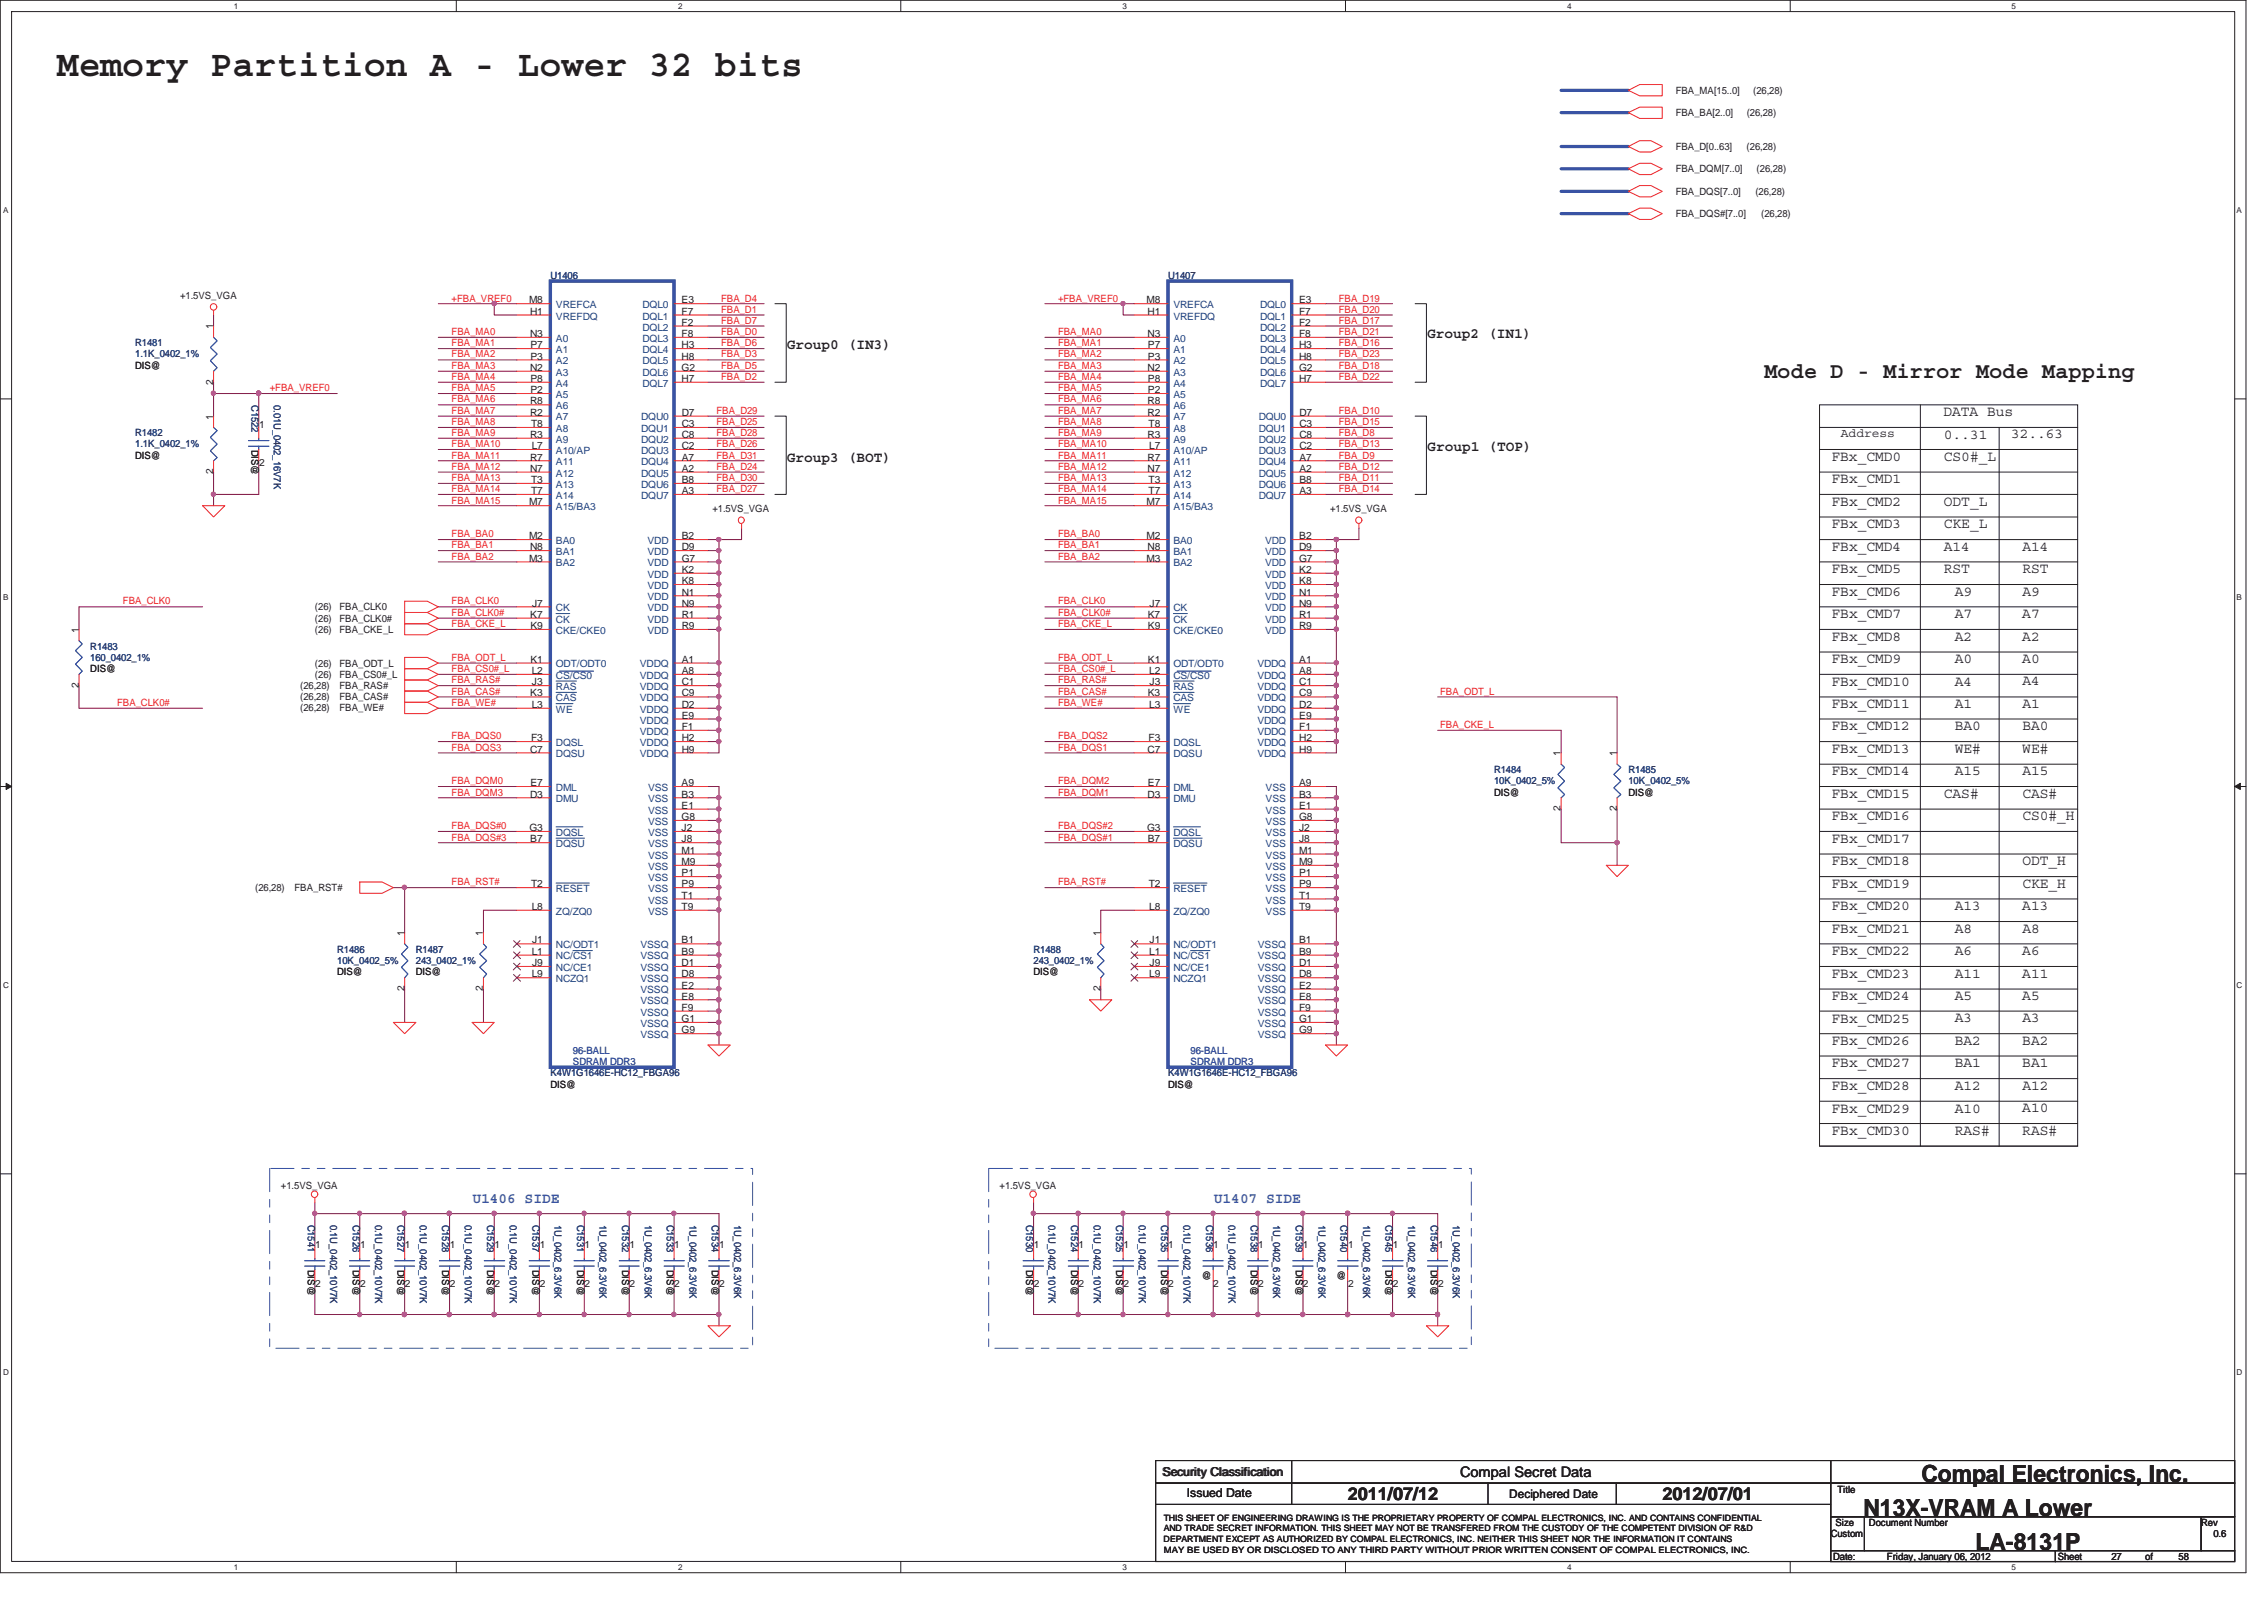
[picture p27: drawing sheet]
<svg xmlns="http://www.w3.org/2000/svg" width="297mm" height="210mm" viewBox="0 0 297 210" stroke-linecap="round" stroke-linejoin="round" font-family="sans-serif">
<defs><g id="words">
<text font-size="4.8" fill="#231f20" x="7.4" y="10">Memory Partition A - Lower 32 bits</text>
<g font-size="3.1" fill="#231f20">
<text x="252.1" y="194.4">Compal Electronics, Inc.</text>
<text x="244.5" y="198.9">N13X-VRAM A Lower</text>
<text x="259.2" y="203.3">LA-8131P</text>
</g>
<text font-size="2.9" fill="#231f20" x="231.4" y="49.6">Mode D - Mirror Mode Mapping</text>
<g font-size="2.3" fill="#231f20">
<text x="176.8" y="196.7">2011/07/12</text>
<text x="218.1" y="196.7">2012/07/01</text>
</g>
<g font-size="1.9" fill="#231f20">
<text x="103.2" y="45.8">Group0 (IN3)</text>
<text x="187.2" y="44.3">Group2 (IN1)</text>
<text x="187.3" y="59.1">Group1 (TOP)</text>
<text x="255" y="54.6">DATA Bus</text>
<text x="255" y="57.5">0..31</text>
<text x="263.8" y="57.5">32..63</text>
<text x="103.2" y="60.6">Group3 (BOT)</text>
<text x="240.3" y="60.5">FBx_CMD0</text>
<text x="240.3" y="63.4">FBx_CMD1</text>
<text x="255" y="60.5">CS0#_L</text>
<text x="240.3" y="66.3">FBx_CMD2</text>
<text x="240.3" y="69.3">FBx_CMD3</text>
<text x="255" y="69.3">CKE_L</text>
<text x="255" y="66.3">ODT_L</text>
<text x="240.3" y="72.3">FBx_CMD4</text>
<text x="240.3" y="75.2">FBx_CMD5</text>
<text x="255" y="72.3">A14</text>
<text x="255" y="75.2">RST</text>
<text x="265.3" y="75.2">RST</text>
<text x="265.3" y="72.3">A14</text>
<text x="240.3" y="78.1">FBx_CMD6</text>
<text x="240.3" y="81.1">FBx_CMD7</text>
<text x="256.5" y="81.1">A7</text>
<text x="256.5" y="78.2">A9</text>
<text x="265.3" y="81.1">A7</text>
<text x="265.3" y="78.2">A9</text>
<text x="240.3" y="84">FBx_CMD8</text>
<text x="240.3" y="87">FBx_CMD9</text>
<text x="240.3" y="89.9">FBx_CMD10</text>
<text x="256.5" y="84">A2</text>
<text x="256.5" y="89.9">A4</text>
<text x="256.5" y="87">A0</text>
<text x="265.3" y="84">A2</text>
<text x="265.3" y="87">A0</text>
<text x="265.3" y="89.9">A4</text>
<text x="240.3" y="92.9">FBx_CMD11</text>
<text x="240.3" y="95.8">FBx_CMD12</text>
<text x="256.5" y="95.8">BA0</text>
<text x="256.5" y="92.9">A1</text>
<text x="265.3" y="92.9">A1</text>
<text x="265.3" y="95.8">BA0</text>
<text x="240.3" y="98.8">FBx_CMD13</text>
<text x="240.3" y="101.7">FBx_CMD14</text>
<text x="256.5" y="101.7">A15</text>
<text x="256.5" y="98.8">WE#</text>
<text x="265.3" y="98.8">WE#</text>
<text x="265.3" y="101.7">A15</text>
<text x="240.3" y="104.6">FBx_CMD15</text>
<text x="240.3" y="107.6">FBx_CMD16</text>
<text x="255" y="104.6">CAS#</text>
<text x="265.3" y="104.6">CAS#</text>
<text x="265.3" y="107.6">CS0#_H</text>
<text x="240.3" y="110.5">FBx_CMD17</text>
<text x="240.3" y="113.5">FBx_CMD18</text>
<text x="265.3" y="113.5">ODT_H</text>
<text x="240.3" y="116.4">FBx_CMD19</text>
<text x="240.3" y="119.4">FBx_CMD20</text>
<text x="256.5" y="119.4">A13</text>
<text x="265.3" y="119.4">A13</text>
<text x="265.3" y="116.5">CKE_H</text>
<text x="240.3" y="122.3">FBx_CMD21</text>
<text x="240.3" y="125.3">FBx_CMD22</text>
<text x="256.5" y="122.4">A8</text>
<text x="256.5" y="125.3">A6</text>
<text x="265.3" y="125.3">A6</text>
<text x="265.3" y="122.3">A8</text>
<text x="240.3" y="128.2">FBx_CMD23</text>
<text x="240.3" y="131.2">FBx_CMD24</text>
<text x="256.5" y="128.2">A11</text>
<text x="256.5" y="131.2">A5</text>
<text x="265.3" y="131.2">A5</text>
<text x="265.3" y="128.2">A11</text>
<text x="240.3" y="134.1">FBx_CMD25</text>
<text x="240.3" y="137.1">FBx_CMD26</text>
<text x="256.5" y="137.1">BA2</text>
<text x="256.5" y="134.1">A3</text>
<text x="265.3" y="137.1">BA2</text>
<text x="265.3" y="134.1">A3</text>
<text x="240.3" y="140">FBx_CMD27</text>
<text x="240.3" y="143">FBx_CMD28</text>
<text x="256.5" y="140">BA1</text>
<text x="256.5" y="143">A12</text>
<text x="265.3" y="140">BA1</text>
<text x="265.3" y="142.9">A12</text>
<text x="240.3" y="148.8">FBx_CMD30</text>
<text x="240.3" y="145.9">FBx_CMD29</text>
<text x="256.5" y="145.9">A10</text>
<text x="256.5" y="148.8">RAS#</text>
<text x="265.3" y="148.9">RAS#</text>
<text x="265.3" y="145.9">A10</text>
<text x="191.6" y="193.7">Compal Secret Data</text>
</g>
<g font-size="1.9" fill="#3953a4">
<text x="62" y="157.8">U1406 SIDE</text>
<text x="159.3" y="157.8">U1407 SIDE</text>
</g>
<g font-size="1.6" fill="#231f20">
<text x="241.5" y="57.3">Address</text>
<text x="152.5" y="193.6">Security Classification</text>
<text x="155.7" y="196.4">Issued Date</text>
<text x="198" y="196.5">Deciphered Date</text>
</g>
<g font-size="1.3" fill="#231f20">
<text x="219.9" y="12.3">FBA_MA[15..0]</text>
<text x="219.9" y="15.2">FBA_BA[2..0]</text>
<text x="229.2" y="15.2">(26,28)</text>
<text x="230" y="12.3">(26,28)</text>
<text x="219.9" y="19.6">FBA_D[0..63]</text>
<text x="219.9" y="22.6">FBA_DQM[7..0]</text>
<text x="229.2" y="19.6">(26,28)</text>
<text x="230.5" y="22.6">(26,28)</text>
<text x="219.9" y="25.5">FBA_DQS[7..0]</text>
<text x="219.9" y="28.5">FBA_DQS#[7..0]</text>
<text x="230.3" y="25.5">(26,28)</text>
<text x="231.1" y="28.5">(26,28)</text>
<text x="23.6" y="39.2">+1.5VS_VGA</text>
<text x="69.4" y="39.8">M8</text>
<text x="69.5" y="41.3">H1</text>
<text x="89.4" y="39.8">E3</text>
<text x="89.4" y="41.3">F7</text>
<text x="150.4" y="39.8">M8</text>
<text x="150.6" y="41.3">H1</text>
<text x="170.4" y="39.8">E3</text>
<text x="170.4" y="41.3">F7</text>
<text x="28" y="43.2" transform="rotate(-90 28 43.2)">1</text>
<text x="69.5" y="44.2">N3</text>
<text x="69.6" y="47.2">P3</text>
<text x="69.6" y="45.7">P7</text>
<text x="89.4" y="42.7">F2</text>
<text x="89.4" y="44.2">F8</text>
<text x="89.4" y="45.7">H3</text>
<text x="89.4" y="47.2">H8</text>
<text x="150.6" y="44.2">N3</text>
<text x="150.6" y="47.2">P3</text>
<text x="150.6" y="45.7">P7</text>
<text x="170.4" y="42.7">F2</text>
<text x="170.4" y="44.2">F8</text>
<text x="170.4" y="45.7">H3</text>
<text x="170.4" y="47.2">H8</text>
<text x="17.7" y="48.4">DIS@</text>
<text x="28" y="50.5" transform="rotate(-90 28 50.5)">2</text>
<text x="69.5" y="48.7">N2</text>
<text x="69.5" y="53">R8</text>
<text x="69.6" y="50.1">P8</text>
<text x="69.6" y="51.5">P2</text>
<text x="89.4" y="48.7">G2</text>
<text x="89.4" y="50.1">H7</text>
<text x="150.6" y="48.7">N2</text>
<text x="150.6" y="53">R8</text>
<text x="150.6" y="50.1">P8</text>
<text x="150.6" y="51.5">P2</text>
<text x="170.4" y="48.7">G2</text>
<text x="170.4" y="50.1">H7</text>
<text x="28" y="55" transform="rotate(-90 28 55)">1</text>
<text x="33" y="59" transform="rotate(90 33 59)">DIS@</text>
<text x="34" y="56.2">1</text>
<text x="69.5" y="54.5">R2</text>
<text x="69.5" y="57.4">R3</text>
<text x="69.7" y="56">T8</text>
<text x="69.8" y="58.9">L7</text>
<text x="89.5" y="56">C3</text>
<text x="89.5" y="57.4">C8</text>
<text x="89.5" y="58.9">C2</text>
<text x="89.5" y="54.5">D7</text>
<text x="150.6" y="54.5">R2</text>
<text x="150.6" y="57.4">R3</text>
<text x="150.7" y="56">T8</text>
<text x="150.8" y="58.9">L7</text>
<text x="170.5" y="56">C3</text>
<text x="170.5" y="57.4">C8</text>
<text x="170.5" y="58.9">C2</text>
<text x="170.5" y="54.5">D7</text>
<text x="17.7" y="60.1">DIS@</text>
<text x="28" y="62.2" transform="rotate(-90 28 62.2)">2</text>
<text x="34" y="61.2">2</text>
<text x="69.5" y="60.4">R7</text>
<text x="69.5" y="61.9">N7</text>
<text x="69.7" y="63.4">T3</text>
<text x="69.7" y="64.8">T7</text>
<text x="89.5" y="60.4">A7</text>
<text x="89.5" y="61.9">A2</text>
<text x="89.5" y="63.4">B8</text>
<text x="89.5" y="64.8">A3</text>
<text x="150.6" y="60.4">R7</text>
<text x="150.6" y="61.9">N7</text>
<text x="150.7" y="63.4">T3</text>
<text x="150.7" y="64.8">T7</text>
<text x="170.5" y="60.4">A7</text>
<text x="170.5" y="61.9">A2</text>
<text x="170.5" y="63.4">B8</text>
<text x="170.5" y="64.8">A3</text>
<text x="69.4" y="70.7">M2</text>
<text x="69.4" y="66.3">M7</text>
<text x="89.4" y="70.7">B2</text>
<text x="93.5" y="67.2">+1.5VS_VGA</text>
<text x="150.4" y="70.7">M2</text>
<text x="150.4" y="66.3">M7</text>
<text x="170.5" y="70.7">B2</text>
<text x="174.5" y="67.2">+1.5VS_VGA</text>
<text x="69.4" y="73.7">M3</text>
<text x="69.5" y="72.2">N8</text>
<text x="89.4" y="72.2">D9</text>
<text x="89.4" y="73.7">G7</text>
<text x="89.4" y="75.1">K2</text>
<text x="89.4" y="76.6">K8</text>
<text x="150.4" y="73.7">M3</text>
<text x="150.6" y="72.2">N8</text>
<text x="170.5" y="72.2">D9</text>
<text x="170.5" y="73.7">G7</text>
<text x="170.5" y="75.1">K2</text>
<text x="170.5" y="76.6">K8</text>
<text x="10.3" y="83" transform="rotate(-90 10.3 83)">1</text>
<text x="41.3" y="80">(26)</text>
<text x="41.3" y="81.5">(26)</text>
<text x="41.3" y="83">(26)</text>
<text x="44.5" y="80">FBA_CLK0</text>
<text x="44.5" y="81.5">FBA_CLK0#</text>
<text x="44.5" y="83">FBA_CKE_L</text>
<text x="69.6" y="81">K7</text>
<text x="69.6" y="82.5">K9</text>
<text x="69.8" y="79.6">J7</text>
<text x="89.4" y="78.1">N1</text>
<text x="89.4" y="79.6">N9</text>
<text x="89.4" y="81">R1</text>
<text x="89.4" y="82.5">R9</text>
<text x="150.6" y="81">K7</text>
<text x="150.6" y="82.5">K9</text>
<text x="150.8" y="79.6">J7</text>
<text x="170.5" y="78.1">N1</text>
<text x="170.5" y="79.6">N9</text>
<text x="170.5" y="81">R1</text>
<text x="170.5" y="82.5">R9</text>
<text x="11.9" y="88.1">DIS@</text>
<text x="41.3" y="87.4">(26)</text>
<text x="41.3" y="88.9">(26)</text>
<text x="44.5" y="87.4">FBA_ODT_L</text>
<text x="44.5" y="88.9">FBA_CS0#_L</text>
<text x="69.6" y="86.9">K1</text>
<text x="69.8" y="88.4">L2</text>
<text x="69.8" y="89.9">J3</text>
<text x="89.4" y="86.9">A1</text>
<text x="89.4" y="88.4">A8</text>
<text x="89.4" y="89.9">C1</text>
<text x="150.6" y="86.9">K1</text>
<text x="150.8" y="88.4">L2</text>
<text x="150.8" y="89.9">J3</text>
<text x="170.5" y="86.9">A1</text>
<text x="170.5" y="88.4">A8</text>
<text x="170.5" y="89.9">C1</text>
<text x="10.3" y="90.2" transform="rotate(-90 10.3 90.2)">2</text>
<text x="39.4" y="90.4">(26,28)</text>
<text x="39.4" y="91.8">(26,28)</text>
<text x="39.4" y="93.3">(26,28)</text>
<text x="44.5" y="90.4">FBA_RAS#</text>
<text x="44.5" y="91.8">FBA_CAS#</text>
<text x="44.5" y="93.3">FBA_WE#</text>
<text x="69.6" y="91.3">K3</text>
<text x="69.8" y="92.8">L3</text>
<text x="89.4" y="91.3">C9</text>
<text x="89.4" y="94.3">E9</text>
<text x="89.4" y="95.7">F1</text>
<text x="89.4" y="92.8">D2</text>
<text x="150.6" y="91.3">K3</text>
<text x="150.8" y="92.8">L3</text>
<text x="170.5" y="91.3">C9</text>
<text x="170.5" y="94.3">E9</text>
<text x="170.5" y="95.7">F1</text>
<text x="170.5" y="92.8">D2</text>
<text x="69.5" y="98.7">C7</text>
<text x="69.7" y="97.2">F3</text>
<text x="89.4" y="97.2">H2</text>
<text x="89.4" y="98.7">H9</text>
<text x="150.6" y="98.7">C7</text>
<text x="150.7" y="97.2">F3</text>
<text x="170.5" y="97.2">H2</text>
<text x="170.5" y="98.7">H9</text>
<text x="204.8" y="99.2" transform="rotate(-90 204.8 99.2)">1</text>
<text x="212.1" y="99.2" transform="rotate(-90 212.1 99.2)">1</text>
<text x="69.5" y="104.6">D3</text>
<text x="69.6" y="103.1">E7</text>
<text x="89.4" y="103.1">A9</text>
<text x="89.4" y="106.1">E1</text>
<text x="89.4" y="104.6">B3</text>
<text x="89.4" y="107.6">G8</text>
<text x="150.6" y="104.6">D3</text>
<text x="150.6" y="103.1">E7</text>
<text x="170.4" y="103.1">A9</text>
<text x="170.4" y="106.1">E1</text>
<text x="170.4" y="104.6">B3</text>
<text x="170.4" y="107.6">G8</text>
<text x="196" y="104.3">DIS@</text>
<text x="204.8" y="106.4" transform="rotate(-90 204.8 106.4)">2</text>
<text x="212.1" y="106.4" transform="rotate(-90 212.1 106.4)">2</text>
<text x="213.7" y="104.3">DIS@</text>
<text x="69.5" y="109">G3</text>
<text x="69.6" y="110.5">B7</text>
<text x="89.4" y="109">J2</text>
<text x="89.4" y="110.5">J8</text>
<text x="89.4" y="112">M1</text>
<text x="89.4" y="113.5">M9</text>
<text x="150.5" y="109">G3</text>
<text x="150.6" y="110.5">B7</text>
<text x="170.4" y="109">J2</text>
<text x="170.4" y="110.5">J8</text>
<text x="170.4" y="112">M1</text>
<text x="170.4" y="113.5">M9</text>
<text x="33.5" y="116.9">(26,28)</text>
<text x="38.6" y="116.9">FBA_RST#</text>
<text x="69.7" y="116.4">T2</text>
<text x="69.8" y="119.3">L8</text>
<text x="89.4" y="114.9">P1</text>
<text x="89.4" y="116.4">P9</text>
<text x="89.4" y="117.9">T1</text>
<text x="89.4" y="119.3">T9</text>
<text x="150.7" y="116.4">T2</text>
<text x="150.8" y="119.3">L8</text>
<text x="170.4" y="114.9">P1</text>
<text x="170.4" y="116.4">P9</text>
<text x="170.4" y="117.9">T1</text>
<text x="170.4" y="119.3">T9</text>
<text x="53.1" y="122.7" transform="rotate(-90 53.1 122.7)">1</text>
<text x="63.4" y="122.7" transform="rotate(-90 63.4 122.7)">1</text>
<text x="69.8" y="125.2">L1</text>
<text x="69.8" y="123.7">J1</text>
<text x="89.4" y="123.7">B1</text>
<text x="89.4" y="125.2">B9</text>
<text x="144.4" y="122.7" transform="rotate(-90 144.4 122.7)">1</text>
<text x="150.8" y="125.2">L1</text>
<text x="150.8" y="123.7">J1</text>
<text x="170.5" y="123.7">B1</text>
<text x="170.5" y="125.2">B9</text>
<text x="44.2" y="127.9">DIS@</text>
<text x="53.1" y="130" transform="rotate(-90 53.1 130)">2</text>
<text x="54.6" y="127.9">DIS@</text>
<text x="63.4" y="130" transform="rotate(-90 63.4 130)">2</text>
<text x="69.8" y="128.2">L9</text>
<text x="69.8" y="126.7">J9</text>
<text x="89.4" y="126.7">D1</text>
<text x="89.4" y="128.2">D8</text>
<text x="89.4" y="129.6">E2</text>
<text x="89.4" y="131.1">E8</text>
<text x="135.6" y="127.9">DIS@</text>
<text x="144.4" y="130" transform="rotate(-90 144.4 130)">2</text>
<text x="150.8" y="128.2">L9</text>
<text x="150.8" y="126.7">J9</text>
<text x="170.5" y="126.7">D1</text>
<text x="170.5" y="128.2">D8</text>
<text x="170.5" y="129.6">E2</text>
<text x="170.5" y="131.1">E8</text>
<text x="89.4" y="132.6">F9</text>
<text x="89.4" y="134.1">G1</text>
<text x="89.4" y="135.5">G9</text>
<text x="170.5" y="132.6">F9</text>
<text x="170.5" y="134.1">G1</text>
<text x="170.5" y="135.5">G9</text>
<text x="72.2" y="142.7">DIS@</text>
<text x="153.3" y="142.7">DIS@</text>
<text x="36.9" y="155.9">+1.5VS_VGA</text>
<text x="131.1" y="155.9">+1.5VS_VGA</text>
<text x="40.4" y="166.5" transform="rotate(90 40.4 166.5)">DIS@</text>
<text x="41.4" y="163.7">1</text>
<text x="46.3" y="166.5" transform="rotate(90 46.3 166.5)">DIS@</text>
<text x="47.2" y="163.7">1</text>
<text x="52.1" y="166.5" transform="rotate(90 52.1 166.5)">DIS@</text>
<text x="53.1" y="163.7">1</text>
<text x="58" y="166.5" transform="rotate(90 58 166.5)">DIS@</text>
<text x="59" y="163.7">1</text>
<text x="63.9" y="166.5" transform="rotate(90 63.9 166.5)">DIS@</text>
<text x="64.9" y="163.7">1</text>
<text x="69.8" y="166.5" transform="rotate(90 69.8 166.5)">DIS@</text>
<text x="70.8" y="163.7">1</text>
<text x="75.7" y="166.5" transform="rotate(90 75.7 166.5)">DIS@</text>
<text x="76.7" y="163.7">1</text>
<text x="81.6" y="166.5" transform="rotate(90 81.6 166.5)">DIS@</text>
<text x="82.6" y="163.7">1</text>
<text x="87.5" y="166.5" transform="rotate(90 87.5 166.5)">DIS@</text>
<text x="88.5" y="163.7">1</text>
<text x="93.4" y="166.5" transform="rotate(90 93.4 166.5)">DIS@</text>
<text x="94.3" y="163.7">1</text>
<text x="134.7" y="166.5" transform="rotate(90 134.7 166.5)">DIS@</text>
<text x="135.6" y="163.7">1</text>
<text x="140.5" y="166.5" transform="rotate(90 140.5 166.5)">DIS@</text>
<text x="141.5" y="163.7">1</text>
<text x="146.4" y="166.5" transform="rotate(90 146.4 166.5)">DIS@</text>
<text x="147.4" y="163.7">1</text>
<text x="152.3" y="166.5" transform="rotate(90 152.3 166.5)">DIS@</text>
<text x="153.3" y="163.7">1</text>
<text x="157.7" y="167.7">@</text>
<text x="159.2" y="163.7">1</text>
<text x="164.1" y="166.5" transform="rotate(90 164.1 166.5)">DIS@</text>
<text x="165.1" y="163.7">1</text>
<text x="170" y="166.5" transform="rotate(90 170 166.5)">DIS@</text>
<text x="171" y="163.7">1</text>
<text x="175.3" y="167.7">@</text>
<text x="176.9" y="163.7">1</text>
<text x="181.8" y="166.5" transform="rotate(90 181.8 166.5)">DIS@</text>
<text x="182.8" y="163.7">1</text>
<text x="187.7" y="166.5" transform="rotate(90 187.7 166.5)">DIS@</text>
<text x="188.7" y="163.7">1</text>
<text x="41.4" y="168.7">2</text>
<text x="47.2" y="168.7">2</text>
<text x="53.1" y="168.7">2</text>
<text x="59" y="168.7">2</text>
<text x="64.9" y="168.7">2</text>
<text x="70.8" y="168.7">2</text>
<text x="76.7" y="168.7">2</text>
<text x="82.6" y="168.7">2</text>
<text x="88.5" y="168.7">2</text>
<text x="94.3" y="168.7">2</text>
<text x="135.6" y="168.7">2</text>
<text x="141.5" y="168.7">2</text>
<text x="147.4" y="168.7">2</text>
<text x="153.3" y="168.7">2</text>
<text x="159.2" y="168.7">2</text>
<text x="165.1" y="168.7">2</text>
<text x="171" y="168.7">2</text>
<text x="176.9" y="168.7">2</text>
<text x="182.8" y="168.7">2</text>
<text x="188.7" y="168.7">2</text>
<text x="241.1" y="195.8">Title</text>
<text x="240.2" y="201.6">Custom</text>
<text x="240.8" y="200.1">Size</text>
<text x="245.2" y="200.1">Document Number</text>
<text x="288.8" y="200.1">Rev</text>
<text x="290.4" y="201.6">0.6</text>
<text x="240.5" y="204.6">Date:</text>
<text x="247.6" y="204.5">Friday, January 06, 2012</text>
<text x="270" y="204.6">Sheet</text>
<text x="277" y="204.5">27</text>
<text x="281.4" y="204.5">of</text>
<text x="285.8" y="204.5">58</text>
</g>
<g font-size="1.3" fill="#ed2024">
<text x="59.3" y="39.5">+FBA_VREF0</text>
<text x="94.6" y="41">FBA_D1</text>
<text x="94.6" y="39.5">FBA_D4</text>
<text x="138.8" y="39.5">+FBA_VREF0</text>
<text x="175.6" y="39.5">FBA_D19</text>
<text x="175.6" y="41">FBA_D20</text>
<text x="59.3" y="43.9">FBA_MA0</text>
<text x="59.3" y="45.4">FBA_MA1</text>
<text x="59.3" y="46.9">FBA_MA2</text>
<text x="94.6" y="42.4">FBA_D7</text>
<text x="94.6" y="45.4">FBA_D6</text>
<text x="94.6" y="46.9">FBA_D3</text>
<text x="94.6" y="43.9">FBA_D0</text>
<text x="138.8" y="43.9">FBA_MA0</text>
<text x="138.8" y="45.4">FBA_MA1</text>
<text x="138.8" y="46.9">FBA_MA2</text>
<text x="175.6" y="45.4">FBA_D16</text>
<text x="175.6" y="46.9">FBA_D23</text>
<text x="175.6" y="43.9">FBA_D21</text>
<text x="175.6" y="42.4">FBA_D17</text>
<text x="35.4" y="51.3">+FBA_VREF0</text>
<text x="59.3" y="49.8">FBA_MA4</text>
<text x="59.3" y="51.3">FBA_MA5</text>
<text x="59.3" y="52.8">FBA_MA6</text>
<text x="59.3" y="48.4">FBA_MA3</text>
<text x="94.6" y="49.8">FBA_D2</text>
<text x="94.6" y="48.4">FBA_D5</text>
<text x="138.8" y="51.3">FBA_MA5</text>
<text x="138.8" y="52.8">FBA_MA6</text>
<text x="138.8" y="48.4">FBA_MA3</text>
<text x="138.8" y="49.8">FBA_MA4</text>
<text x="175.6" y="48.4">FBA_D18</text>
<text x="175.6" y="49.8">FBA_D22</text>
<text x="59.3" y="57.2">FBA_MA9</text>
<text x="59.3" y="58.7">FBA_MA10</text>
<text x="59.3" y="54.3">FBA_MA7</text>
<text x="59.3" y="55.7">FBA_MA8</text>
<text x="94" y="55.7">FBA_D25</text>
<text x="94" y="58.7">FBA_D26</text>
<text x="94" y="57.2">FBA_D28</text>
<text x="94" y="54.3">FBA_D29</text>
<text x="138.8" y="54.3">FBA_MA7</text>
<text x="138.8" y="55.7">FBA_MA8</text>
<text x="138.8" y="57.2">FBA_MA9</text>
<text x="138.8" y="58.7">FBA_MA10</text>
<text x="175.6" y="54.3">FBA_D10</text>
<text x="175.6" y="57.2">FBA_D8</text>
<text x="175.6" y="58.7">FBA_D13</text>
<text x="175.6" y="55.7">FBA_D15</text>
<text x="59.3" y="60.2">FBA_MA11</text>
<text x="59.3" y="61.6">FBA_MA12</text>
<text x="59.3" y="63.1">FBA_MA13</text>
<text x="59.3" y="64.6">FBA_MA14</text>
<text x="94" y="60.2">FBA_D31</text>
<text x="94" y="61.6">FBA_D24</text>
<text x="94" y="64.6">FBA_D27</text>
<text x="94" y="63.1">FBA_D30</text>
<text x="138.8" y="61.6">FBA_MA12</text>
<text x="138.8" y="63.1">FBA_MA13</text>
<text x="138.8" y="64.6">FBA_MA14</text>
<text x="138.8" y="60.2">FBA_MA11</text>
<text x="175.6" y="63.1">FBA_D11</text>
<text x="175.6" y="60.2">FBA_D9</text>
<text x="175.6" y="61.6">FBA_D12</text>
<text x="175.6" y="64.6">FBA_D14</text>
<text x="59.3" y="66">FBA_MA15</text>
<text x="59.3" y="70.5">FBA_BA0</text>
<text x="59.3" y="71.9">FBA_BA1</text>
<text x="138.8" y="71.9">FBA_BA1</text>
<text x="138.8" y="66">FBA_MA15</text>
<text x="138.8" y="70.5">FBA_BA0</text>
<text x="59.3" y="73.4">FBA_BA2</text>
<text x="138.8" y="73.4">FBA_BA2</text>
<text x="16.1" y="79.3">FBA_CLK0</text>
<text x="59.3" y="80.8">FBA_CLK0#</text>
<text x="59.3" y="79.3">FBA_CLK0</text>
<text x="59.3" y="82.2">FBA_CKE_L</text>
<text x="138.8" y="80.8">FBA_CLK0#</text>
<text x="138.8" y="79.3">FBA_CLK0</text>
<text x="138.8" y="82.2">FBA_CKE_L</text>
<text x="59.3" y="88.1">FBA_CS0#_L</text>
<text x="59.3" y="86.6">FBA_ODT_L</text>
<text x="59.3" y="89.6">FBA_RAS#</text>
<text x="138.8" y="88.1">FBA_CS0#_L</text>
<text x="138.8" y="86.6">FBA_ODT_L</text>
<text x="138.8" y="89.6">FBA_RAS#</text>
<text x="15.4" y="92.6">FBA_CLK0#</text>
<text x="59.3" y="91.1">FBA_CAS#</text>
<text x="59.3" y="92.6">FBA_WE#</text>
<text x="138.8" y="91.1">FBA_CAS#</text>
<text x="138.8" y="92.6">FBA_WE#</text>
<text x="189" y="95.5">FBA_CKE_L</text>
<text x="189" y="91.1">FBA_ODT_L</text>
<text x="59.3" y="98.5">FBA_DQS3</text>
<text x="59.3" y="97">FBA_DQS0</text>
<text x="138.8" y="97">FBA_DQS2</text>
<text x="138.8" y="98.5">FBA_DQS1</text>
<text x="59.3" y="104.4">FBA_DQM3</text>
<text x="59.3" y="102.9">FBA_DQM0</text>
<text x="138.8" y="102.9">FBA_DQM2</text>
<text x="138.8" y="104.4">FBA_DQM1</text>
<text x="59.3" y="110.2">FBA_DQS#3</text>
<text x="59.3" y="108.8">FBA_DQS#0</text>
<text x="138.8" y="110.2">FBA_DQS#1</text>
<text x="138.8" y="108.8">FBA_DQS#2</text>
<text x="59.3" y="116.1">FBA_RST#</text>
<text x="138.8" y="116.1">FBA_RST#</text>
</g>
<g font-size="1.3" fill="#282973">
<text x="72.2" y="36.6">U1406</text>
<text x="153.3" y="36.6">U1407</text>
<text x="17.7" y="45.4">R1481</text>
<text x="17.7" y="46.9">1.1K_0402_1%</text>
<text x="33" y="53.1" transform="rotate(90 33 53.1)">C1522</text>
<text x="35.9" y="53.1" transform="rotate(90 35.9 53.1)">0.01U_0402_16V7K</text>
<text x="17.7" y="57.2">R1482</text>
<text x="17.7" y="58.7">1.1K_0402_1%</text>
<text x="11.9" y="85.2">R1483</text>
<text x="11.9" y="86.7">160_0402_1%</text>
<text x="196" y="101.4">R1484</text>
<text x="213.7" y="101.4">R1485</text>
<text x="196" y="102.9">10K_0402_5%</text>
<text x="213.7" y="102.9">10K_0402_5%</text>
<text x="44.2" y="125">R1486</text>
<text x="54.6" y="125">R1487</text>
<text x="135.6" y="125">R1488</text>
<text x="44.2" y="126.4">10K_0402_5%</text>
<text x="54.6" y="126.4">243_0402_1%</text>
<text x="135.6" y="126.4">243_0402_1%</text>
<text x="72.2" y="141.2">K4W1G1646E-HC12_FBGA96</text>
<text x="153.3" y="141.2">K4W1G1646E-HC12_FBGA96</text>
<text x="40.4" y="160.6" transform="rotate(90 40.4 160.6)">C1541</text>
<text x="43.3" y="160.6" transform="rotate(90 43.3 160.6)">0.1U_0402_10V7K</text>
<text x="46.3" y="160.6" transform="rotate(90 46.3 160.6)">C1526</text>
<text x="49.2" y="160.6" transform="rotate(90 49.2 160.6)">0.1U_0402_10V7K</text>
<text x="52.1" y="160.6" transform="rotate(90 52.1 160.6)">C1527</text>
<text x="55.1" y="160.6" transform="rotate(90 55.1 160.6)">0.1U_0402_10V7K</text>
<text x="58" y="160.6" transform="rotate(90 58 160.6)">C1528</text>
<text x="61" y="160.6" transform="rotate(90 61 160.6)">0.1U_0402_10V7K</text>
<text x="63.9" y="160.6" transform="rotate(90 63.9 160.6)">C1529</text>
<text x="66.9" y="160.6" transform="rotate(90 66.9 160.6)">0.1U_0402_10V7K</text>
<text x="69.8" y="160.6" transform="rotate(90 69.8 160.6)">C1537</text>
<text x="72.8" y="160.6" transform="rotate(90 72.8 160.6)">1U_0402_6.3V6K</text>
<text x="75.7" y="160.6" transform="rotate(90 75.7 160.6)">C1531</text>
<text x="78.7" y="160.6" transform="rotate(90 78.7 160.6)">1U_0402_6.3V6K</text>
<text x="81.6" y="160.6" transform="rotate(90 81.6 160.6)">C1532</text>
<text x="84.6" y="160.6" transform="rotate(90 84.6 160.6)">1U_0402_6.3V6K</text>
<text x="87.5" y="160.6" transform="rotate(90 87.5 160.6)">C1533</text>
<text x="90.5" y="160.6" transform="rotate(90 90.5 160.6)">1U_0402_6.3V6K</text>
<text x="93.4" y="160.6" transform="rotate(90 93.4 160.6)">C1534</text>
<text x="96.3" y="160.6" transform="rotate(90 96.3 160.6)">1U_0402_6.3V6K</text>
<text x="134.7" y="160.6" transform="rotate(90 134.7 160.6)">C1530</text>
<text x="137.6" y="160.6" transform="rotate(90 137.6 160.6)">0.1U_0402_10V7K</text>
<text x="140.5" y="160.6" transform="rotate(90 140.5 160.6)">C1524</text>
<text x="143.5" y="160.6" transform="rotate(90 143.5 160.6)">0.1U_0402_10V7K</text>
<text x="146.4" y="160.6" transform="rotate(90 146.4 160.6)">C1525</text>
<text x="149.4" y="160.6" transform="rotate(90 149.4 160.6)">0.1U_0402_10V7K</text>
<text x="152.3" y="160.6" transform="rotate(90 152.3 160.6)">C1535</text>
<text x="155.3" y="160.6" transform="rotate(90 155.3 160.6)">0.1U_0402_10V7K</text>
<text x="158.3" y="160.6" transform="rotate(90 158.3 160.6)">C1536</text>
<text x="161.2" y="160.6" transform="rotate(90 161.2 160.6)">0.1U_0402_10V7K</text>
<text x="164.1" y="160.6" transform="rotate(90 164.1 160.6)">C1538</text>
<text x="167" y="160.6" transform="rotate(90 167 160.6)">1U_0402_6.3V6K</text>
<text x="170" y="160.6" transform="rotate(90 170 160.6)">C1539</text>
<text x="173" y="160.6" transform="rotate(90 173 160.6)">1U_0402_6.3V6K</text>
<text x="175.9" y="160.6" transform="rotate(90 175.9 160.6)">C1540</text>
<text x="178.9" y="160.6" transform="rotate(90 178.9 160.6)">1U_0402_6.3V6K</text>
<text x="181.8" y="160.6" transform="rotate(90 181.8 160.6)">C1545</text>
<text x="184.7" y="160.6" transform="rotate(90 184.7 160.6)">1U_0402_6.3V6K</text>
<text x="187.7" y="160.6" transform="rotate(90 187.7 160.6)">C1546</text>
<text x="190.6" y="160.6" transform="rotate(90 190.6 160.6)">1U_0402_6.3V6K</text>
</g>
<g font-size="1.3" fill="#1d437e">
<text x="72.9" y="40.4">VREFCA</text>
<text x="72.9" y="41.9">VREFDQ</text>
<text x="84.3" y="40.4">DQL0</text>
<text x="84.3" y="41.9">DQL1</text>
<text x="154" y="40.4">VREFCA</text>
<text x="154" y="41.9">VREFDQ</text>
<text x="165.3" y="40.4">DQL0</text>
<text x="165.3" y="41.9">DQL1</text>
<text x="72.9" y="47.8">A2</text>
<text x="72.9" y="44.8">A0</text>
<text x="72.9" y="46.3">A1</text>
<text x="84.3" y="43.4">DQL2</text>
<text x="84.3" y="44.8">DQL3</text>
<text x="84.3" y="46.3">DQL4</text>
<text x="84.3" y="47.8">DQL5</text>
<text x="154" y="47.8">A2</text>
<text x="154" y="44.8">A0</text>
<text x="154" y="46.3">A1</text>
<text x="165.3" y="43.4">DQL2</text>
<text x="165.3" y="44.8">DQL3</text>
<text x="165.3" y="46.3">DQL4</text>
<text x="165.3" y="47.8">DQL5</text>
<text x="72.9" y="49.3">A3</text>
<text x="72.9" y="50.7">A4</text>
<text x="72.9" y="52.2">A5</text>
<text x="72.9" y="53.7">A6</text>
<text x="84.3" y="49.3">DQL6</text>
<text x="84.3" y="50.7">DQL7</text>
<text x="154" y="49.3">A3</text>
<text x="154" y="50.7">A4</text>
<text x="154" y="52.2">A5</text>
<text x="154" y="53.7">A6</text>
<text x="165.3" y="49.3">DQL6</text>
<text x="165.3" y="50.7">DQL7</text>
<text x="72.9" y="55.1">A7</text>
<text x="72.9" y="56.6">A8</text>
<text x="72.9" y="58.1">A9</text>
<text x="72.9" y="59.6">A10/AP</text>
<text x="84.1" y="56.6">DQU1</text>
<text x="84.1" y="58.1">DQU2</text>
<text x="84.1" y="59.6">DQU3</text>
<text x="84.1" y="55.1">DQU0</text>
<text x="154" y="55.1">A7</text>
<text x="154" y="56.6">A8</text>
<text x="154" y="58.1">A9</text>
<text x="154" y="59.6">A10/AP</text>
<text x="165.1" y="56.6">DQU1</text>
<text x="165.1" y="58.1">DQU2</text>
<text x="165.1" y="59.6">DQU3</text>
<text x="165.1" y="55.1">DQU0</text>
<text x="72.9" y="61">A11</text>
<text x="72.9" y="62.5">A12</text>
<text x="72.9" y="64">A13</text>
<text x="72.9" y="65.4">A14</text>
<text x="84.1" y="61">DQU4</text>
<text x="84.1" y="62.5">DQU5</text>
<text x="84.1" y="64">DQU6</text>
<text x="84.1" y="65.4">DQU7</text>
<text x="154" y="61">A11</text>
<text x="154" y="62.5">A12</text>
<text x="154" y="64">A13</text>
<text x="154" y="65.4">A14</text>
<text x="165.1" y="61">DQU4</text>
<text x="165.1" y="62.5">DQU5</text>
<text x="165.1" y="64">DQU6</text>
<text x="165.1" y="65.4">DQU7</text>
<text x="72.9" y="71.4">BA0</text>
<text x="72.9" y="66.9">A15/BA3</text>
<text x="85" y="71.4">VDD</text>
<text x="154" y="71.4">BA0</text>
<text x="154" y="66.9">A15/BA3</text>
<text x="166" y="71.4">VDD</text>
<text x="72.9" y="72.8">BA1</text>
<text x="72.9" y="74.3">BA2</text>
<text x="85" y="72.8">VDD</text>
<text x="85" y="74.3">VDD</text>
<text x="85" y="75.8">VDD</text>
<text x="85" y="77.3">VDD</text>
<text x="154" y="72.8">BA1</text>
<text x="154" y="74.3">BA2</text>
<text x="166" y="72.8">VDD</text>
<text x="166" y="74.3">VDD</text>
<text x="166" y="75.8">VDD</text>
<text x="166" y="77.3">VDD</text>
<text x="72.9" y="83.2">CKE/CKE0</text>
<text x="72.9" y="80.2">CK</text>
<text x="72.9" y="81.7">CK</text>
<text x="85" y="78.7">VDD</text>
<text x="85" y="80.2">VDD</text>
<text x="85" y="81.7">VDD</text>
<text x="85" y="83.2">VDD</text>
<text x="154" y="83.2">CKE/CKE0</text>
<text x="154" y="80.2">CK</text>
<text x="154" y="81.7">CK</text>
<text x="166" y="78.7">VDD</text>
<text x="166" y="80.2">VDD</text>
<text x="166" y="81.7">VDD</text>
<text x="166" y="83.2">VDD</text>
<text x="72.9" y="89">CS/CS0</text>
<text x="72.9" y="87.5">ODT/ODT0</text>
<text x="83.9" y="87.5">VDDQ</text>
<text x="83.9" y="89">VDDQ</text>
<text x="154" y="89">CS/CS0</text>
<text x="154" y="87.5">ODT/ODT0</text>
<text x="165" y="87.5">VDDQ</text>
<text x="165" y="89">VDDQ</text>
<text x="72.9" y="93.5">WE</text>
<text x="72.9" y="90.5">RAS</text>
<text x="72.9" y="92">CAS</text>
<text x="83.9" y="90.5">VDDQ</text>
<text x="83.9" y="92">VDDQ</text>
<text x="83.9" y="94.9">VDDQ</text>
<text x="83.9" y="93.5">VDDQ</text>
<text x="154" y="93.5">WE</text>
<text x="154" y="90.5">RAS</text>
<text x="154" y="92">CAS</text>
<text x="165" y="90.5">VDDQ</text>
<text x="165" y="92">VDDQ</text>
<text x="165" y="94.9">VDDQ</text>
<text x="165" y="93.5">VDDQ</text>
<text x="72.9" y="97.9">DQSL</text>
<text x="72.9" y="99.3">DQSU</text>
<text x="83.9" y="96.4">VDDQ</text>
<text x="83.9" y="97.9">VDDQ</text>
<text x="83.9" y="99.3">VDDQ</text>
<text x="154" y="97.9">DQSL</text>
<text x="154" y="99.3">DQSU</text>
<text x="165" y="96.4">VDDQ</text>
<text x="165" y="97.9">VDDQ</text>
<text x="165" y="99.3">VDDQ</text>
<text x="72.9" y="105.2">DMU</text>
<text x="72.9" y="103.8">DML</text>
<text x="85" y="103.8">VSS</text>
<text x="85" y="106.7">VSS</text>
<text x="85" y="105.2">VSS</text>
<text x="154" y="105.2">DMU</text>
<text x="154" y="103.8">DML</text>
<text x="166" y="103.8">VSS</text>
<text x="166" y="106.7">VSS</text>
<text x="166" y="105.2">VSS</text>
<text x="72.9" y="111.1">DQSU</text>
<text x="72.9" y="109.6">DQSL</text>
<text x="85" y="108.2">VSS</text>
<text x="85" y="109.6">VSS</text>
<text x="85" y="111.1">VSS</text>
<text x="85" y="112.6">VSS</text>
<text x="154" y="111.1">DQSU</text>
<text x="154" y="109.6">DQSL</text>
<text x="166" y="108.2">VSS</text>
<text x="166" y="109.6">VSS</text>
<text x="166" y="111.1">VSS</text>
<text x="166" y="112.6">VSS</text>
<text x="72.9" y="120">ZQ/ZQ0</text>
<text x="72.9" y="117">RESET</text>
<text x="85" y="114.1">VSS</text>
<text x="85" y="115.6">VSS</text>
<text x="85" y="117">VSS</text>
<text x="85" y="118.5">VSS</text>
<text x="85" y="120">VSS</text>
<text x="154" y="120">ZQ/ZQ0</text>
<text x="154" y="117">RESET</text>
<text x="166" y="114.1">VSS</text>
<text x="166" y="115.6">VSS</text>
<text x="166" y="117">VSS</text>
<text x="166" y="118.5">VSS</text>
<text x="166" y="120">VSS</text>
<text x="72.9" y="124.4">NC/ODT1</text>
<text x="72.9" y="125.8">NC/CS1</text>
<text x="84" y="124.4">VSSQ</text>
<text x="84" y="125.8">VSSQ</text>
<text x="154" y="124.4">NC/ODT1</text>
<text x="154" y="125.8">NC/CS1</text>
<text x="165" y="124.4">VSSQ</text>
<text x="165" y="125.8">VSSQ</text>
<text x="72.9" y="127.3">NC/CE1</text>
<text x="72.9" y="128.8">NCZQ1</text>
<text x="84" y="127.3">VSSQ</text>
<text x="84" y="128.8">VSSQ</text>
<text x="84" y="130.3">VSSQ</text>
<text x="84" y="131.7">VSSQ</text>
<text x="154" y="127.3">NC/CE1</text>
<text x="154" y="128.8">NCZQ1</text>
<text x="165" y="127.3">VSSQ</text>
<text x="165" y="128.8">VSSQ</text>
<text x="165" y="130.3">VSSQ</text>
<text x="165" y="131.7">VSSQ</text>
<text x="84" y="133.2">VSSQ</text>
<text x="84" y="134.7">VSSQ</text>
<text x="84" y="136.2">VSSQ</text>
<text x="165" y="133.2">VSSQ</text>
<text x="165" y="134.7">VSSQ</text>
<text x="165" y="136.2">VSSQ</text>
</g>
<g font-size="1.3" fill="#3953a4">
<text x="75.2" y="138.3">96-BALL</text>
<text x="75.2" y="139.7">SDRAM DDR3</text>
<text x="156.2" y="138.3">96-BALL</text>
<text x="156.2" y="139.7">SDRAM DDR3</text>
</g>
<g font-size="1.1" fill="#231f20">
<text x="30.7" y="1.2">1</text>
<text x="89" y="1.2">2</text>
<text x="147.3" y="1.2">3</text>
<text x="205.6" y="1.2">4</text>
<text x="263.9" y="1.2">5</text>
<text x=".4" y="27.9">A</text>
<text x="293.4" y="27.9">A</text>
<text x=".4" y="78.7">B</text>
<text x="293.4" y="78.7">B</text>
<text x=".4" y="129.5">C</text>
<text x="293.4" y="129.5">C</text>
<text x=".4" y="180.3">D</text>
<text x="293.4" y="180.3">D</text>
<text x="152.7" y="202.2">DEPARTMENT EXCEPT AS AUTHORIZED BY COMPAL ELECTRONICS, INC. NEITHER THIS SHEET NOR THE INFORMATION IT CONTAINS</text>
<text x="152.7" y="200.8">AND TRADE SECRET INFORMATION. THIS SHEET MAY NOT BE TRANSFERED FROM THE CUSTODY OF THE COMPETENT DIVISION OF R&amp;D</text>
<text x="152.7" y="203.6">MAY BE USED BY OR DISCLOSED TO ANY THIRD PARTY WITHOUT PRIOR WRITTEN CONSENT OF COMPAL ELECTRONICS, INC.</text>
<text x="152.7" y="199.4">THIS SHEET OF ENGINEERING DRAWING IS THE PROPRIETARY PROPERTY OF COMPAL ELECTRONICS, INC. AND CONTAINS CONFIDENTIAL</text>
<text x="30.7" y="206">1</text>
<text x="89" y="206">2</text>
<text x="147.3" y="206">3</text>
<text x="205.6" y="206">4</text>
<text x="263.9" y="206">5</text>
</g>
</g></defs>
<path d="M0 0h294.7v206.3h-294.7zM1.5 1.5h291.7v203.3h-291.7z" fill="none" stroke="#231f20" stroke-width=".13"/>
<g fill="#fff">
<path d="M30.7 .2h.6v1.2h-.6z"/>
<path d="M30.7 205h.6v1.2h-.6z"/>
</g>
<path d="M59.9 0v1.5M59.9 204.8v1.5" fill="none" stroke="#231f20" stroke-width=".13"/>
<g fill="#fff">
<path d="M89 .2h.6v1.2h-.6z"/>
<path d="M89 205h.6v1.2h-.6z"/>
</g>
<path d="M118.2 0v1.5M118.2 204.8v1.5" fill="none" stroke="#231f20" stroke-width=".13"/>
<g fill="#fff">
<path d="M147.4 .2h.5v1.2h-.5z"/>
<path d="M147.4 205h.5v1.2h-.5z"/>
</g>
<path d="M176.5 0v1.5M176.5 204.8v1.5" fill="none" stroke="#231f20" stroke-width=".13"/>
<g fill="#fff">
<path d="M205.7 .2h.6v1.2h-.6z"/>
<path d="M205.7 205h.6v1.2h-.6z"/>
</g>
<path d="M234.9 0v1.5M234.9 204.8v1.5" fill="none" stroke="#231f20" stroke-width=".13"/>
<g fill="#fff">
<path d="M264 .2h.6v1.2h-.6z"/>
<path d="M264 205h.6v1.2h-.6z"/>
<path d="M.4 26.9h.7v1.2h-.7z"/>
<path d="M293.6 26.9h.7v1.2h-.7z"/>
<path d="M.4 77.7h.7v1.2h-.7z"/>
<path d="M293.6 77.7h.7v1.2h-.7z"/>
</g>
<path d="M0 52.3h1.5M293.2 52.3h1.5" fill="none" stroke="#231f20" stroke-width=".13"/>
<g fill="#fff">
<path d="M.4 128.6h.8v1.1h-.8z"/>
<path d="M293.6 128.6h.7v1.1h-.7z"/>
</g>
<path d="M0 103.2h1.5M293.2 103.2h1.5" fill="none" stroke="#231f20" stroke-width=".13"/>
<path d="M.8 102.7l.7 .5-.7 .3z" fill="#231f20"/>
<path d="M.8 102.7l.7 .5-.7 .3z" fill="none" stroke="#231f20" stroke-width=".13"/>
<path d="M293.2 103.2l.7-.5v.8z" fill="#231f20"/>
<path d="M293.2 103.2l.7-.5v.8z" fill="none" stroke="#231f20" stroke-width=".13"/>
<g fill="#fff">
<path d="M.4 179.4h.8v1.1h-.8z"/>
<path d="M293.6 179.4h.7v1.1h-.7z"/>
</g>
<path d="M0 154h1.5M293.2 154h1.5" fill="none" stroke="#231f20" stroke-width=".13"/>
<path d="M204.8 106.1v4.4h7.4" fill="none" stroke="#7f1442" stroke-width=".13"/>
<circle cx="212.2" cy="110.5" r=".29" fill="#b9529f"/>
<circle cx="212.2" cy="110.5" r=".29" fill="none" stroke="#b9529f" stroke-width=".13"/>
<path d="M57.5 79.6h10.3M57.5 81.1h10.3M82.5 159.2v4.4M88.4 159.2h5.9" fill="none" stroke="#7f1442" stroke-width=".13"/>
<circle cx="88.4" cy="159.1" r=".29" fill="#b9529f"/>
<circle cx="88.4" cy="159.1" r=".29" fill="none" stroke="#b9529f" stroke-width=".13"/>
<path d="M137.1 51.6h11.7M137.1 44.2h11.7M137.1 61.9h11.7M137.1 79.6h11.7M57.5 91.4h10.3M57.5 92.9h10.3M57.5 88.4h10.3M57.5 87h10.3M57.5 89.9h10.3M137.1 81.1h11.7M204.8 95.8v2.9M67.8 116.4h-14.7v5.9" fill="none" stroke="#7f1442" stroke-width=".13"/>
<circle cx="53.1" cy="116.4" r=".29" fill="#b9529f"/>
<circle cx="53.1" cy="116.4" r=".29" fill="none" stroke="#b9529f" stroke-width=".13"/>
<path d="M64.8 39.8h3M137.1 53.1h11.7M26.6 79.6h-16.2v3M137.1 73.7h11.7M137.1 72.2h11.7M137.1 63.4h11.7M10.4 89.9v3h16.2M188.6 95.8h16.2M88.4 159.2v4.4" fill="none" stroke="#7f1442" stroke-width=".13"/>
<circle cx="64.8" cy="39.8" r=".29" fill="#b9529f"/>
<circle cx="64.8" cy="39.8" r=".29" fill="none" stroke="#b9529f" stroke-width=".13"/>
<path d="M137.1 45.7h11.7M94.3 82.6v4.4M51.6 116.4h1.5M137.1 103.2h11.7M137.1 110.5h11.7M53.1 129.7v4.4M94.3 159.2v4.4" fill="none" stroke="#7f1442" stroke-width=".13"/>
<circle cx="94.3" cy="86.9" r=".29" fill="#b9529f"/>
<circle cx="94.3" cy="86.9" r=".29" fill="none" stroke="#b9529f" stroke-width=".13"/>
<circle cx="94.3" cy="82.5" r=".29" fill="#b9529f"/>
<circle cx="94.3" cy="82.5" r=".29" fill="none" stroke="#b9529f" stroke-width=".13"/>
<path d="M137.1 97.3h11.7M137.1 98.7h11.7M137.1 88.4h11.7M137.1 109h11.7M137.1 104.6h11.7M212.2 106.1v4.4M47.2 168v4.4M53.1 168v4.4M59 168v4.4" fill="none" stroke="#7f1442" stroke-width=".13"/>
<circle cx="47.2" cy="172.4" r=".29" fill="#b9529f"/>
<circle cx="47.2" cy="172.4" r=".29" fill="none" stroke="#b9529f" stroke-width=".13"/>
<path d="M41.3 157.7v1.5" fill="none" stroke="#7f1442" stroke-width=".13"/>
<circle cx="41.3" cy="159.1" r=".28" fill="#b9529f"/>
<circle cx="41.3" cy="159.1" r=".28" fill="none" stroke="#b9529f" stroke-width=".13"/>
<path d="M94.3 168v5.9" fill="none" stroke="#7f1442" stroke-width=".13"/>
<circle cx="94.3" cy="172.4" r=".29" fill="#b9529f"/>
<circle cx="94.3" cy="172.4" r=".29" fill="none" stroke="#b9529f" stroke-width=".13"/>
<path d="M137.1 54.6h11.7M137.1 47.2h11.7M137.1 64.8h11.7M57.5 82.6h10.3M57.5 98.7h10.3M57.5 104.6h10.3M57.5 110.5h10.3M212.2 110.5v3M88.4 168v4.4h5.9" fill="none" stroke="#7f1442" stroke-width=".13"/>
<circle cx="88.4" cy="172.4" r=".29" fill="#b9529f"/>
<circle cx="88.4" cy="172.4" r=".29" fill="none" stroke="#b9529f" stroke-width=".13"/>
<path d="M137.1 56.1h11.7M137.1 48.7h11.7M178.3 69.3v1.5M137.1 87h11.7M173.9 116.4h1.4M175.3 117.9v1.5M47.2 159.2v4.4M53.1 159.2v4.4M59 159.2v4.4" fill="none" stroke="#7f1442" stroke-width=".13"/>
<path d="M204.8 19.2h8.8M204.8 11.8h8.8M204.8 22.1h8.8M204.8 25.1h8.8M204.8 28h8.8" fill="none" stroke="#3953a4" stroke-width=".42"/>
<circle cx="175.3" cy="119.3" r=".29" fill="#b9529f"/>
<circle cx="175.3" cy="119.3" r=".29" fill="none" stroke="#b9529f" stroke-width=".13"/>
<circle cx="175.3" cy="117.9" r=".29" fill="#b9529f"/>
<circle cx="175.3" cy="117.9" r=".29" fill="none" stroke="#b9529f" stroke-width=".13"/>
<path d="M175.3 116.4v1.5h-1.4M82.5 168v4.4" fill="none" stroke="#7f1442" stroke-width=".13"/>
<circle cx="175.3" cy="116.4" r=".29" fill="#b9529f"/>
<circle cx="175.3" cy="116.4" r=".29" fill="none" stroke="#b9529f" stroke-width=".13"/>
<path d="M173.9 115h1.4v1.4M173.9 119.4h1.4" fill="none" stroke="#7f1442" stroke-width=".13"/>
<circle cx="175.3" cy="115" r=".29" fill="#b9529f"/>
<circle cx="175.3" cy="115" r=".29" fill="none" stroke="#b9529f" stroke-width=".13"/>
<path d="M59 159.2h5.8" fill="none" stroke="#7f1442" stroke-width=".13"/>
<circle cx="58.9" cy="159.1" r=".29" fill="#b9529f"/>
<circle cx="58.9" cy="159.1" r=".29" fill="none" stroke="#b9529f" stroke-width=".13"/>
<path d="M175.3 73.7v1.5" fill="none" stroke="#7f1442" stroke-width=".13"/>
<circle cx="175.3" cy="73.7" r=".29" fill="#b9529f"/>
<circle cx="175.3" cy="73.7" r=".29" fill="none" stroke="#b9529f" stroke-width=".13"/>
<path d="M175.3 70.8v1.4" fill="none" stroke="#7f1442" stroke-width=".13"/>
<circle cx="175.3" cy="72.2" r=".29" fill="#b9529f"/>
<circle cx="175.3" cy="72.2" r=".29" fill="none" stroke="#b9529f" stroke-width=".13"/>
<circle cx="175.3" cy="70.7" r=".29" fill="#b9529f"/>
<circle cx="175.3" cy="70.7" r=".29" fill="none" stroke="#b9529f" stroke-width=".13"/>
<path d="M175.3 70.8h3" fill="none" stroke="#7f1442" stroke-width=".13"/>
<circle cx="175.3" cy="70.7" r=".29" fill="#b9529f"/>
<circle cx="175.3" cy="70.7" r=".29" fill="none" stroke="#b9529f" stroke-width=".13"/>
<path d="M175.3 76.7v1.4" fill="none" stroke="#7f1442" stroke-width=".13"/>
<circle cx="175.3" cy="76.6" r=".29" fill="#b9529f"/>
<circle cx="175.3" cy="76.6" r=".29" fill="none" stroke="#b9529f" stroke-width=".13"/>
<path d="M173.9 76.7h1.4" fill="none" stroke="#7f1442" stroke-width=".13"/>
<circle cx="175.3" cy="76.6" r=".29" fill="#b9529f"/>
<circle cx="175.3" cy="76.6" r=".29" fill="none" stroke="#b9529f" stroke-width=".13"/>
<path d="M173.9 73.7h1.4" fill="none" stroke="#7f1442" stroke-width=".13"/>
<circle cx="175.3" cy="73.7" r=".29" fill="#b9529f"/>
<circle cx="175.3" cy="73.7" r=".29" fill="none" stroke="#b9529f" stroke-width=".13"/>
<path d="M173.9 75.2h1.4M173.9 72.2h1.4M175.3 81.1v1.5" fill="none" stroke="#7f1442" stroke-width=".13"/>
<circle cx="175.3" cy="82.5" r=".29" fill="#b9529f"/>
<circle cx="175.3" cy="82.5" r=".29" fill="none" stroke="#b9529f" stroke-width=".13"/>
<circle cx="175.3" cy="81" r=".29" fill="#b9529f"/>
<circle cx="175.3" cy="81" r=".29" fill="none" stroke="#b9529f" stroke-width=".13"/>
<path d="M173.9 78.1h1.4M173.9 70.8h1.4M173.9 79.6h1.4M173.9 82.6h1.4M173.9 81.1h1.4M173.9 110.5h1.4M175.3 107.6v1.4" fill="none" stroke="#7f1442" stroke-width=".13"/>
<circle cx="175.3" cy="107.6" r=".29" fill="#b9529f"/>
<circle cx="175.3" cy="107.6" r=".29" fill="none" stroke="#b9529f" stroke-width=".13"/>
<path d="M173.9 112h1.4M173.9 109h1.4M175.3 113.5v1.5" fill="none" stroke="#7f1442" stroke-width=".13"/>
<circle cx="175.3" cy="115" r=".29" fill="#b9529f"/>
<circle cx="175.3" cy="115" r=".29" fill="none" stroke="#b9529f" stroke-width=".13"/>
<circle cx="175.3" cy="113.5" r=".29" fill="#b9529f"/>
<circle cx="175.3" cy="113.5" r=".29" fill="none" stroke="#b9529f" stroke-width=".13"/>
<path d="M173.9 92.9h1.4M173.9 113.5h1.4" fill="none" stroke="#7f1442" stroke-width=".13"/>
<circle cx="175.3" cy="92.8" r=".3" fill="#b9529f"/>
<circle cx="175.3" cy="92.8" r=".3" fill="none" stroke="#b9529f" stroke-width=".13"/>
<path d="M175.3 82.6v4.4M175.3 97.3v1.4" fill="none" stroke="#7f1442" stroke-width=".13"/>
<circle cx="175.3" cy="97.3" r=".3" fill="#b9529f"/>
<circle cx="175.3" cy="97.3" r=".3" fill="none" stroke="#b9529f" stroke-width=".13"/>
<path d="M175.3 92.9v1.4" fill="none" stroke="#7f1442" stroke-width=".13"/>
<circle cx="175.3" cy="92.8" r=".3" fill="#b9529f"/>
<circle cx="175.3" cy="92.8" r=".3" fill="none" stroke="#b9529f" stroke-width=".13"/>
<path d="M175.3 87v1.4" fill="none" stroke="#7f1442" stroke-width=".13"/>
<circle cx="175.3" cy="88.4" r=".3" fill="#b9529f"/>
<circle cx="175.3" cy="88.4" r=".3" fill="none" stroke="#b9529f" stroke-width=".13"/>
<path d="M173.9 98.7h1.4M175.3 110.5v1.5" fill="none" stroke="#7f1442" stroke-width=".13"/>
<circle cx="175.3" cy="110.5" r=".29" fill="#b9529f"/>
<circle cx="175.3" cy="110.5" r=".29" fill="none" stroke="#b9529f" stroke-width=".13"/>
<path d="M175.3 89.9v1.5" fill="none" stroke="#7f1442" stroke-width=".13"/>
<circle cx="175.3" cy="89.9" r=".3" fill="#b9529f"/>
<circle cx="175.3" cy="89.9" r=".3" fill="none" stroke="#b9529f" stroke-width=".13"/>
<path d="M173.9 91.4h1.4M173.9 89.9h1.4" fill="none" stroke="#7f1442" stroke-width=".13"/>
<circle cx="175.3" cy="89.9" r=".3" fill="#b9529f"/>
<circle cx="175.3" cy="89.9" r=".3" fill="none" stroke="#b9529f" stroke-width=".13"/>
<path d="M173.9 87h1.4" fill="none" stroke="#7f1442" stroke-width=".13"/>
<circle cx="175.3" cy="86.9" r=".3" fill="#b9529f"/>
<circle cx="175.3" cy="86.9" r=".3" fill="none" stroke="#b9529f" stroke-width=".13"/>
<path d="M173.9 97.3h1.4M173.9 88.4h1.4M173.9 94.3h1.4M173.9 95.8h1.4M173.9 134.1h1.4M175.3 128.2v1.5h-1.4" fill="none" stroke="#7f1442" stroke-width=".13"/>
<circle cx="175.3" cy="128.2" r=".3" fill="#b9529f"/>
<circle cx="175.3" cy="128.2" r=".3" fill="none" stroke="#b9529f" stroke-width=".13"/>
<path d="M175.3 131.1v1.5" fill="none" stroke="#7f1442" stroke-width=".13"/>
<circle cx="175.3" cy="131.1" r=".3" fill="#b9529f"/>
<circle cx="175.3" cy="131.1" r=".3" fill="none" stroke="#b9529f" stroke-width=".13"/>
<path d="M175.3 135.6v1.5" fill="none" stroke="#7f1442" stroke-width=".13"/>
<circle cx="175.3" cy="135.6" r=".3" fill="#b9529f"/>
<circle cx="175.3" cy="135.6" r=".3" fill="none" stroke="#b9529f" stroke-width=".13"/>
<path d="M175.3 132.6v1.5" fill="none" stroke="#7f1442" stroke-width=".13"/>
<circle cx="175.3" cy="132.6" r=".3" fill="#b9529f"/>
<circle cx="175.3" cy="132.6" r=".3" fill="none" stroke="#b9529f" stroke-width=".13"/>
<path d="M173.9 103.2h1.4M173.9 131.1h1.4M173.9 135.6h1.4M173.9 132.6h1.4M173.9 128.2h1.4" fill="none" stroke="#7f1442" stroke-width=".13"/>
<circle cx="175.3" cy="128.2" r=".3" fill="#b9529f"/>
<circle cx="175.3" cy="128.2" r=".3" fill="none" stroke="#b9529f" stroke-width=".13"/>
<path d="M173.9 107.6h1.4" fill="none" stroke="#7f1442" stroke-width=".13"/>
<circle cx="175.3" cy="107.6" r=".29" fill="#b9529f"/>
<circle cx="175.3" cy="107.6" r=".29" fill="none" stroke="#b9529f" stroke-width=".13"/>
<path d="M57.5 57.5h10.3M57.5 50.1h10.3M57.5 66.3h10.3M175.3 106.1v1.5" fill="none" stroke="#7f1442" stroke-width=".13"/>
<circle cx="175.3" cy="106.1" r=".29" fill="#b9529f"/>
<circle cx="175.3" cy="106.1" r=".29" fill="none" stroke="#b9529f" stroke-width=".13"/>
<path d="M57.5 59h10.3M57.5 51.6h10.3M57.5 44.2h10.3M57.5 60.4h10.3M57.5 61.9h10.3M144.4 119.4h4.4M173.9 106.1h1.4M144.4 129.7v1.4M175.3 125.3v1.5" fill="none" stroke="#7f1442" stroke-width=".13"/>
<circle cx="175.3" cy="125.2" r=".3" fill="#b9529f"/>
<circle cx="175.3" cy="125.2" r=".3" fill="none" stroke="#b9529f" stroke-width=".13"/>
<path d="M173.9 104.6h1.4M173.9 126.8h1.4" fill="none" stroke="#7f1442" stroke-width=".13"/>
<circle cx="175.3" cy="126.7" r=".3" fill="#b9529f"/>
<circle cx="175.3" cy="126.7" r=".3" fill="none" stroke="#b9529f" stroke-width=".13"/>
<g fill="none" stroke="#7f1442" stroke-width=".13">
<path d="M57.5 53.1h10.3M57.5 45.7h10.3M57.5 54.6h10.3M57.5 47.2h10.3M57.5 56.1h10.3M57.5 48.7h10.3M57.5 64.8h10.3M57.5 63.4h10.3M144.4 119.4v2.9M175.3 103.2v1.4M175.3 112v1.5M173.9 123.8h1.4"/>
<path d="M173.9 125.3h1.4M175.3 126.8v1.4"/>
</g>
<circle cx="175.3" cy="112" r=".29" fill="#b9529f"/>
<circle cx="175.3" cy="112" r=".29" fill="none" stroke="#b9529f" stroke-width=".13"/>
<path d="M175.3 119.4v4.4" fill="none" stroke="#7f1442" stroke-width=".13"/>
<circle cx="175.3" cy="119.3" r=".29" fill="#b9529f"/>
<circle cx="175.3" cy="119.3" r=".29" fill="none" stroke="#b9529f" stroke-width=".13"/>
<path d="M173.9 45.7h8.8M70.8 159.2h-6v4.4" fill="none" stroke="#7f1442" stroke-width=".13"/>
<circle cx="64.8" cy="159.1" r=".29" fill="#b9529f"/>
<circle cx="64.8" cy="159.1" r=".29" fill="none" stroke="#b9529f" stroke-width=".13"/>
<path d="M173.9 39.8h8.8M92.9 50.1h7.4M92.9 56.1h7.4M92.9 48.7h7.4M92.9 42.8h7.4M173.9 54.6h8.8M173.9 57.5h8.8M173.9 59h8.8M173.9 63.4h8.8M173.9 60.4h8.8M137.1 89.9h11.7M82.5 172.4h5.9" fill="none" stroke="#7f1442" stroke-width=".13"/>
<circle cx="82.5" cy="172.4" r=".29" fill="#b9529f"/>
<circle cx="82.5" cy="172.4" r=".29" fill="none" stroke="#b9529f" stroke-width=".13"/>
<path d="M82.5 159.2h5.9" fill="none" stroke="#7f1442" stroke-width=".13"/>
<circle cx="82.5" cy="159.1" r=".28" fill="#b9529f"/>
<circle cx="82.5" cy="159.1" r=".28" fill="none" stroke="#b9529f" stroke-width=".13"/>
<g fill="none" stroke="#7f1442" stroke-width=".13">
<path d="M92.9 39.8h7.4M92.9 45.7h7.4M92.9 47.2h7.4M92.9 41.3h7.4M92.9 59h7.4M92.9 57.5h7.4M92.9 44.2h7.4M173.9 48.7h8.8M173.9 47.2h8.8M173.9 44.2h8.8M173.9 56.1h8.8M92.9 60.4h7.4"/>
<path d="M92.9 61.9h7.4M97.3 69.3v1.5M173.9 61.9h8.8M173.9 64.8h8.8M57.5 97.3h10.3M57.5 109h10.3M57.5 103.2h10.3M92.9 116.4h1.4M94.3 117.9v1.5"/>
</g>
<circle cx="94.3" cy="119.3" r=".29" fill="#b9529f"/>
<circle cx="94.3" cy="119.3" r=".29" fill="none" stroke="#b9529f" stroke-width=".13"/>
<circle cx="94.3" cy="117.9" r=".29" fill="#b9529f"/>
<circle cx="94.3" cy="117.9" r=".29" fill="none" stroke="#b9529f" stroke-width=".13"/>
<path d="M94.3 116.4v1.5" fill="none" stroke="#7f1442" stroke-width=".13"/>
<circle cx="94.3" cy="116.4" r=".29" fill="#b9529f"/>
<circle cx="94.3" cy="116.4" r=".29" fill="none" stroke="#b9529f" stroke-width=".13"/>
<path d="M137.1 57.5h11.7M137.1 50.1h11.7M137.1 82.6h11.7M92.9 117.9h1.4M92.9 115h1.4M92.9 119.4h1.4M76.7 168v4.4h5.8" fill="none" stroke="#7f1442" stroke-width=".13"/>
<path d="M204.8 14.8h8.8" fill="none" stroke="#3953a4" stroke-width=".42"/>
<circle cx="76.6" cy="172.4" r=".29" fill="#b9529f"/>
<circle cx="76.6" cy="172.4" r=".29" fill="none" stroke="#b9529f" stroke-width=".13"/>
<path d="M92.9 75.2h1.4M94.3 72.2v1.5M94.3 76.7v1.4M92.9 82.6h1.4M92.9 109h1.4M94.3 113.5v1.5" fill="none" stroke="#7f1442" stroke-width=".13"/>
<circle cx="94.3" cy="115" r=".28" fill="#b9529f"/>
<circle cx="94.3" cy="115" r=".28" fill="none" stroke="#b9529f" stroke-width=".13"/>
<circle cx="94.3" cy="113.5" r=".28" fill="#b9529f"/>
<circle cx="94.3" cy="113.5" r=".28" fill="none" stroke="#b9529f" stroke-width=".13"/>
<path d="M94.3 95.8v1.5" fill="none" stroke="#7f1442" stroke-width=".13"/>
<circle cx="94.3" cy="95.8" r=".29" fill="#b9529f"/>
<circle cx="94.3" cy="95.8" r=".29" fill="none" stroke="#b9529f" stroke-width=".13"/>
<path d="M92.9 97.3h1.4M94.3 134.1v1.5" fill="none" stroke="#7f1442" stroke-width=".13"/>
<circle cx="94.3" cy="134.1" r=".29" fill="#b9529f"/>
<circle cx="94.3" cy="134.1" r=".29" fill="none" stroke="#b9529f" stroke-width=".13"/>
<path d="M94.3 97.3v1.4" fill="none" stroke="#7f1442" stroke-width=".13"/>
<circle cx="94.3" cy="97.3" r=".29" fill="#b9529f"/>
<circle cx="94.3" cy="97.3" r=".29" fill="none" stroke="#b9529f" stroke-width=".13"/>
<path d="M92.9 89.9h1.4M92.9 134.1h1.4" fill="none" stroke="#7f1442" stroke-width=".13"/>
<circle cx="94.3" cy="89.9" r=".29" fill="#b9529f"/>
<circle cx="94.3" cy="89.9" r=".29" fill="none" stroke="#b9529f" stroke-width=".13"/>
<path d="M92.9 107.6h1.4" fill="none" stroke="#7f1442" stroke-width=".13"/>
<circle cx="94.3" cy="107.6" r=".28" fill="#b9529f"/>
<circle cx="94.3" cy="107.6" r=".28" fill="none" stroke="#b9529f" stroke-width=".13"/>
<path d="M175.3 78.1v1.5M94.3 119.4v4.4" fill="none" stroke="#7f1442" stroke-width=".13"/>
<circle cx="175.3" cy="78.1" r=".29" fill="#b9529f"/>
<circle cx="175.3" cy="78.1" r=".29" fill="none" stroke="#b9529f" stroke-width=".13"/>
<path d="M94.3 70.8h3M92.9 87h1.4M175.3 123.8v1.5" fill="none" stroke="#7f1442" stroke-width=".13"/>
<circle cx="175.3" cy="123.8" r=".3" fill="#b9529f"/>
<circle cx="175.3" cy="123.8" r=".3" fill="none" stroke="#b9529f" stroke-width=".13"/>
<path d="M175.3 109v1.5" fill="none" stroke="#7f1442" stroke-width=".13"/>
<circle cx="175.3" cy="109" r=".29" fill="#b9529f"/>
<circle cx="175.3" cy="109" r=".29" fill="none" stroke="#b9529f" stroke-width=".13"/>
<path d="M175.3 104.6v1.5" fill="none" stroke="#7f1442" stroke-width=".13"/>
<circle cx="175.3" cy="104.6" r=".29" fill="#b9529f"/>
<circle cx="175.3" cy="104.6" r=".29" fill="none" stroke="#b9529f" stroke-width=".13"/>
<path d="M175.3 72.2v1.5M175.3 75.2v1.5M175.3 88.4v1.5M63.4 119.4v2.9" fill="none" stroke="#7f1442" stroke-width=".13"/>
<circle cx="175.3" cy="75.2" r=".29" fill="#b9529f"/>
<circle cx="175.3" cy="75.2" r=".29" fill="none" stroke="#b9529f" stroke-width=".13"/>
<path d="M175.3 91.4v1.5" fill="none" stroke="#7f1442" stroke-width=".13"/>
<circle cx="175.3" cy="91.4" r=".3" fill="#b9529f"/>
<circle cx="175.3" cy="91.4" r=".3" fill="none" stroke="#b9529f" stroke-width=".13"/>
<path d="M175.3 129.7v1.4" fill="none" stroke="#7f1442" stroke-width=".13"/>
<circle cx="175.3" cy="129.7" r=".3" fill="#b9529f"/>
<circle cx="175.3" cy="129.7" r=".3" fill="none" stroke="#b9529f" stroke-width=".13"/>
<path d="M175.3 94.3v1.5" fill="none" stroke="#7f1442" stroke-width=".13"/>
<circle cx="175.3" cy="94.3" r=".3" fill="#b9529f"/>
<circle cx="175.3" cy="94.3" r=".3" fill="none" stroke="#b9529f" stroke-width=".13"/>
<path d="M173.9 50.1h8.8M94.3 78.1v1.5" fill="none" stroke="#7f1442" stroke-width=".13"/>
<circle cx="94.3" cy="78.1" r=".28" fill="#b9529f"/>
<circle cx="94.3" cy="78.1" r=".28" fill="none" stroke="#b9529f" stroke-width=".13"/>
<path d="M94.3 73.7v1.5M94.3 88.4v1.5M63.4 129.7v4.4M94.3 128.2v1.5M94.3 132.6v1.5" fill="none" stroke="#7f1442" stroke-width=".13"/>
<circle cx="94.3" cy="132.6" r=".29" fill="#b9529f"/>
<circle cx="94.3" cy="132.6" r=".29" fill="none" stroke="#b9529f" stroke-width=".13"/>
<path d="M94.3 125.3v1.5" fill="none" stroke="#7f1442" stroke-width=".13"/>
<circle cx="94.3" cy="125.2" r=".29" fill="#b9529f"/>
<circle cx="94.3" cy="125.2" r=".29" fill="none" stroke="#b9529f" stroke-width=".13"/>
<path d="M94.3 104.6v1.5" fill="none" stroke="#7f1442" stroke-width=".13"/>
<circle cx="94.3" cy="104.6" r=".28" fill="#b9529f"/>
<circle cx="94.3" cy="104.6" r=".28" fill="none" stroke="#b9529f" stroke-width=".13"/>
<path d="M92.9 92.9h1.4M92.9 112h1.4M92.9 131.1h1.4" fill="none" stroke="#7f1442" stroke-width=".13"/>
<circle cx="94.3" cy="92.9" r=".29" fill="#b9529f"/>
<circle cx="94.3" cy="92.9" r=".29" fill="none" stroke="#b9529f" stroke-width=".13"/>
<path d="M92.9 98.7h1.4M92.9 95.8h1.4M92.9 81.1h1.4M92.9 88.4h1.4M92.9 106.1h1.4M94.3 126.8v1.4M94.3 123.8v1.5" fill="none" stroke="#7f1442" stroke-width=".13"/>
<circle cx="94.3" cy="123.8" r=".29" fill="#b9529f"/>
<circle cx="94.3" cy="123.8" r=".29" fill="none" stroke="#b9529f" stroke-width=".13"/>
<path d="M94.3 129.7v1.4" fill="none" stroke="#7f1442" stroke-width=".13"/>
<circle cx="94.3" cy="129.7" r=".29" fill="#b9529f"/>
<circle cx="94.3" cy="129.7" r=".29" fill="none" stroke="#b9529f" stroke-width=".13"/>
<path d="M94.3 79.6v1.5" fill="none" stroke="#7f1442" stroke-width=".13"/>
<circle cx="94.3" cy="79.6" r=".29" fill="#b9529f"/>
<circle cx="94.3" cy="79.6" r=".29" fill="none" stroke="#b9529f" stroke-width=".13"/>
<path d="M94.3 87v1.4" fill="none" stroke="#7f1442" stroke-width=".13"/>
<circle cx="94.3" cy="88.4" r=".29" fill="#b9529f"/>
<circle cx="94.3" cy="88.4" r=".29" fill="none" stroke="#b9529f" stroke-width=".13"/>
<path d="M94.3 109v1.5" fill="none" stroke="#7f1442" stroke-width=".13"/>
<circle cx="94.3" cy="109" r=".28" fill="#b9529f"/>
<circle cx="94.3" cy="109" r=".28" fill="none" stroke="#b9529f" stroke-width=".13"/>
<path d="M94.3 94.3v1.5" fill="none" stroke="#7f1442" stroke-width=".13"/>
<circle cx="94.3" cy="94.3" r=".29" fill="#b9529f"/>
<circle cx="94.3" cy="94.3" r=".29" fill="none" stroke="#b9529f" stroke-width=".13"/>
<path d="M92.9 103.2h1.4v1.4M94.3 112v1.5h-1.4M92.9 123.8h1.4M70.8 159.2v4.4" fill="none" stroke="#7f1442" stroke-width=".13"/>
<circle cx="94.3" cy="112" r=".28" fill="#b9529f"/>
<circle cx="94.3" cy="112" r=".28" fill="none" stroke="#b9529f" stroke-width=".13"/>
<path d="M92.9 110.5h1.4M70.8 159.2h5.9" fill="none" stroke="#7f1442" stroke-width=".13"/>
<circle cx="70.8" cy="159.1" r=".29" fill="#b9529f"/>
<circle cx="70.8" cy="159.1" r=".29" fill="none" stroke="#b9529f" stroke-width=".13"/>
<path d="M92.9 78.1h1.4M94.3 70.8v1.4h-1.4M92.9 132.6h1.4" fill="none" stroke="#7f1442" stroke-width=".13"/>
<circle cx="94.3" cy="72.2" r=".28" fill="#b9529f"/>
<circle cx="94.3" cy="72.2" r=".28" fill="none" stroke="#b9529f" stroke-width=".13"/>
<circle cx="94.3" cy="70.7" r=".28" fill="#b9529f"/>
<circle cx="94.3" cy="70.7" r=".28" fill="none" stroke="#b9529f" stroke-width=".13"/>
<path d="M92.9 73.7h1.4" fill="none" stroke="#7f1442" stroke-width=".13"/>
<circle cx="94.3" cy="73.7" r=".28" fill="#b9529f"/>
<circle cx="94.3" cy="73.7" r=".28" fill="none" stroke="#b9529f" stroke-width=".13"/>
<path d="M173.9 41.3h8.8M94.3 75.2v1.5M63.4 119.4h4.4" fill="none" stroke="#7f1442" stroke-width=".13"/>
<circle cx="94.3" cy="75.2" r=".28" fill="#b9529f"/>
<circle cx="94.3" cy="75.2" r=".28" fill="none" stroke="#b9529f" stroke-width=".13"/>
<path d="M94.3 110.5v1.5M92.9 135.6h1.4" fill="none" stroke="#7f1442" stroke-width=".13"/>
<circle cx="94.3" cy="110.5" r=".28" fill="#b9529f"/>
<circle cx="94.3" cy="110.5" r=".28" fill="none" stroke="#b9529f" stroke-width=".13"/>
<path d="M92.9 94.3h1.4M182.7 168v4.4" fill="none" stroke="#7f1442" stroke-width=".13"/>
<circle cx="182.7" cy="172.4" r=".29" fill="#b9529f"/>
<circle cx="182.7" cy="172.4" r=".29" fill="none" stroke="#b9529f" stroke-width=".13"/>
<path d="M94.3 135.6v1.5M165.1 159.2v4.4M165.1 168v4.4" fill="none" stroke="#7f1442" stroke-width=".13"/>
<circle cx="94.3" cy="135.6" r=".29" fill="#b9529f"/>
<circle cx="94.3" cy="135.6" r=".29" fill="none" stroke="#b9529f" stroke-width=".13"/>
<path d="M94.3 92.9v1.4M94.3 107.6v1.4M182.7 159.2v4.4" fill="none" stroke="#7f1442" stroke-width=".13"/>
<circle cx="182.7" cy="159.1" r=".28" fill="#b9529f"/>
<circle cx="182.7" cy="159.1" r=".28" fill="none" stroke="#b9529f" stroke-width=".13"/>
<path d="M171 159.2h5.8" fill="none" stroke="#7f1442" stroke-width=".13"/>
<circle cx="176.8" cy="159.1" r=".29" fill="#b9529f"/>
<circle cx="176.8" cy="159.1" r=".29" fill="none" stroke="#b9529f" stroke-width=".13"/>
<circle cx="170.9" cy="159.1" r=".29" fill="#b9529f"/>
<circle cx="170.9" cy="159.1" r=".29" fill="none" stroke="#b9529f" stroke-width=".13"/>
<path d="M159.2 168v4.4h5.9" fill="none" stroke="#7f1442" stroke-width=".13"/>
<circle cx="159.1" cy="172.4" r=".29" fill="#b9529f"/>
<circle cx="159.1" cy="172.4" r=".29" fill="none" stroke="#b9529f" stroke-width=".13"/>
<path d="M94.3 131.1v1.5" fill="none" stroke="#7f1442" stroke-width=".13"/>
<circle cx="94.3" cy="131.1" r=".29" fill="#b9529f"/>
<circle cx="94.3" cy="131.1" r=".29" fill="none" stroke="#b9529f" stroke-width=".13"/>
<path d="M92.9 76.7h1.4" fill="none" stroke="#7f1442" stroke-width=".13"/>
<circle cx="94.3" cy="76.6" r=".28" fill="#b9529f"/>
<circle cx="94.3" cy="76.6" r=".28" fill="none" stroke="#b9529f" stroke-width=".13"/>
<path d="M92.9 70.8h1.4M94.3 89.9v3M92.9 125.3h1.4M92.9 129.7h1.4M171 159.2v4.4" fill="none" stroke="#7f1442" stroke-width=".13"/>
<circle cx="94.3" cy="91.4" r=".29" fill="#b9529f"/>
<circle cx="94.3" cy="91.4" r=".29" fill="none" stroke="#b9529f" stroke-width=".13"/>
<path d="M94.3 106.1v1.5" fill="none" stroke="#7f1442" stroke-width=".13"/>
<circle cx="94.3" cy="106.1" r=".28" fill="#b9529f"/>
<circle cx="94.3" cy="106.1" r=".28" fill="none" stroke="#b9529f" stroke-width=".13"/>
<path d="M94.3 115v1.4" fill="none" stroke="#7f1442" stroke-width=".13"/>
<circle cx="94.3" cy="115" r=".28" fill="#b9529f"/>
<circle cx="94.3" cy="115" r=".28" fill="none" stroke="#b9529f" stroke-width=".13"/>
<path d="M92.9 128.2h1.4" fill="none" stroke="#7f1442" stroke-width=".13"/>
<circle cx="94.3" cy="128.2" r=".29" fill="#b9529f"/>
<circle cx="94.3" cy="128.2" r=".29" fill="none" stroke="#b9529f" stroke-width=".13"/>
<path d="M94.3 81.1v1.5M137.1 91.4h11.7M176.8 159.2v4.4" fill="none" stroke="#7f1442" stroke-width=".13"/>
<circle cx="94.3" cy="81" r=".29" fill="#b9529f"/>
<circle cx="94.3" cy="81" r=".29" fill="none" stroke="#b9529f" stroke-width=".13"/>
<path d="M92.9 79.6h1.4M92.9 91.4h1.4M92.9 104.6h1.4M92.9 126.8h1.4M188.6 159.2v4.4" fill="none" stroke="#7f1442" stroke-width=".13"/>
<circle cx="94.3" cy="126.7" r=".29" fill="#b9529f"/>
<circle cx="94.3" cy="126.7" r=".29" fill="none" stroke="#b9529f" stroke-width=".13"/>
<path d="M188.6 91.4h23.6M153.2 172.4h6" fill="none" stroke="#7f1442" stroke-width=".13"/>
<circle cx="159.1" cy="172.4" r=".29" fill="#b9529f"/>
<circle cx="159.1" cy="172.4" r=".29" fill="none" stroke="#b9529f" stroke-width=".13"/>
<circle cx="153.2" cy="172.4" r=".29" fill="#b9529f"/>
<circle cx="153.2" cy="172.4" r=".29" fill="none" stroke="#b9529f" stroke-width=".13"/>
<path d="M141.5 172.4h11.7" fill="none" stroke="#7f1442" stroke-width=".13"/>
<circle cx="147.3" cy="172.4" r=".29" fill="#b9529f"/>
<circle cx="147.3" cy="172.4" r=".29" fill="none" stroke="#b9529f" stroke-width=".13"/>
<path d="M141.5 168v4.4h-5.9M147.4 168v4.4M153.2 168v4.4" fill="none" stroke="#7f1442" stroke-width=".13"/>
<circle cx="141.4" cy="172.4" r=".3" fill="#b9529f"/>
<circle cx="141.4" cy="172.4" r=".3" fill="none" stroke="#b9529f" stroke-width=".13"/>
<path d="M135.6 157.7v1.5M135.6 168v4.4M188.6 168v5.9" fill="none" stroke="#7f1442" stroke-width=".13"/>
<circle cx="188.6" cy="172.4" r=".29" fill="#b9529f"/>
<circle cx="188.6" cy="172.4" r=".29" fill="none" stroke="#b9529f" stroke-width=".13"/>
<path d="M141.5 159.2h-5.9v4.4M176.8 168v4.4" fill="none" stroke="#7f1442" stroke-width=".13"/>
<circle cx="135.6" cy="159.1" r=".29" fill="#b9529f"/>
<circle cx="135.6" cy="159.1" r=".29" fill="none" stroke="#b9529f" stroke-width=".13"/>
<path d="M147.4 159.2h-5.9v4.4" fill="none" stroke="#7f1442" stroke-width=".13"/>
<circle cx="141.5" cy="159.1" r=".29" fill="#b9529f"/>
<circle cx="141.5" cy="159.1" r=".29" fill="none" stroke="#b9529f" stroke-width=".13"/>
<path d="M153.2 159.2h-5.8v4.4" fill="none" stroke="#7f1442" stroke-width=".13"/>
<circle cx="147.3" cy="159.1" r=".28" fill="#b9529f"/>
<circle cx="147.3" cy="159.1" r=".28" fill="none" stroke="#b9529f" stroke-width=".13"/>
<path d="M159.2 159.2h-6v4.4M171 168v4.4" fill="none" stroke="#7f1442" stroke-width=".13"/>
<circle cx="153.2" cy="159.1" r=".28" fill="#b9529f"/>
<circle cx="153.2" cy="159.1" r=".28" fill="none" stroke="#b9529f" stroke-width=".13"/>
<path d="M165.1 159.2h-5.9v4.4" fill="none" stroke="#7f1442" stroke-width=".13"/>
<circle cx="159.1" cy="159.1" r=".28" fill="#b9529f"/>
<circle cx="159.1" cy="159.1" r=".28" fill="none" stroke="#b9529f" stroke-width=".13"/>
<path d="M137.1 39.8h10.3v1.5h1.4M147.4 39.8h1.4" fill="none" stroke="#7f1442" stroke-width=".13"/>
<circle cx="147.3" cy="39.8" r=".28" fill="#b9529f"/>
<circle cx="147.3" cy="39.8" r=".28" fill="none" stroke="#b9529f" stroke-width=".13"/>
<path d="M59 172.4h5.8" fill="none" stroke="#7f1442" stroke-width=".13"/>
<circle cx="64.8" cy="172.4" r=".3" fill="#b9529f"/>
<circle cx="64.8" cy="172.4" r=".3" fill="none" stroke="#b9529f" stroke-width=".13"/>
<circle cx="58.9" cy="172.4" r=".29" fill="#b9529f"/>
<circle cx="58.9" cy="172.4" r=".29" fill="none" stroke="#b9529f" stroke-width=".13"/>
<path d="M33.9 51.6h10.3M137.1 66.3h11.7" fill="none" stroke="#7f1442" stroke-width=".13"/>
<circle cx="33.9" cy="51.6" r=".29" fill="#b9529f"/>
<circle cx="33.9" cy="51.6" r=".29" fill="none" stroke="#b9529f" stroke-width=".13"/>
<path d="M28 50.1v4.5M33.9 51.6v4.5" fill="none" stroke="#7f1442" stroke-width=".13"/>
<circle cx="33.9" cy="51.6" r=".29" fill="#b9529f"/>
<circle cx="33.9" cy="51.6" r=".29" fill="none" stroke="#b9529f" stroke-width=".13"/>
<path d="M28 51.6h5.9" fill="none" stroke="#7f1442" stroke-width=".13"/>
<circle cx="33.9" cy="51.6" r=".29" fill="#b9529f"/>
<circle cx="33.9" cy="51.6" r=".29" fill="none" stroke="#b9529f" stroke-width=".13"/>
<circle cx="28" cy="51.6" r=".29" fill="#b9529f"/>
<circle cx="28" cy="51.6" r=".29" fill="none" stroke="#b9529f" stroke-width=".13"/>
<path d="M28 64.8v1.5" fill="none" stroke="#7f1442" stroke-width=".13"/>
<circle cx="28" cy="64.8" r=".28" fill="#b9529f"/>
<circle cx="28" cy="64.8" r=".28" fill="none" stroke="#b9529f" stroke-width=".13"/>
<path d="M28 41.3v1.5M137.1 59h11.7M33.9 60.4v4.4h-5.9M70.8 168v4.4h5.9" fill="none" stroke="#7f1442" stroke-width=".13"/>
<circle cx="70.8" cy="172.4" r=".3" fill="#b9529f"/>
<circle cx="70.8" cy="172.4" r=".3" fill="none" stroke="#b9529f" stroke-width=".13"/>
<path d="M175.3 79.6v1.5" fill="none" stroke="#7f1442" stroke-width=".13"/>
<circle cx="175.3" cy="79.6" r=".29" fill="#b9529f"/>
<circle cx="175.3" cy="79.6" r=".29" fill="none" stroke="#b9529f" stroke-width=".13"/>
<path d="M175.3 134.1v1.5" fill="none" stroke="#7f1442" stroke-width=".13"/>
<circle cx="175.3" cy="134.1" r=".3" fill="#b9529f"/>
<circle cx="175.3" cy="134.1" r=".3" fill="none" stroke="#b9529f" stroke-width=".13"/>
<path d="M175.3 95.8v1.5" fill="none" stroke="#7f1442" stroke-width=".13"/>
<circle cx="175.3" cy="95.8" r=".3" fill="#b9529f"/>
<circle cx="175.3" cy="95.8" r=".3" fill="none" stroke="#b9529f" stroke-width=".13"/>
<path d="M82.5 159.2h-5.8v4.4" fill="none" stroke="#7f1442" stroke-width=".13"/>
<circle cx="76.6" cy="159.1" r=".28" fill="#b9529f"/>
<circle cx="76.6" cy="159.1" r=".28" fill="none" stroke="#b9529f" stroke-width=".13"/>
<path d="M92.9 54.6h7.4M173.9 42.8h8.8M137.1 92.9h11.7M212.2 91.4v7.3M137.1 116.4h11.7M64.8 168v4.4h6" fill="none" stroke="#7f1442" stroke-width=".13"/>
<circle cx="64.8" cy="172.4" r=".3" fill="#b9529f"/>
<circle cx="64.8" cy="172.4" r=".3" fill="none" stroke="#b9529f" stroke-width=".13"/>
<path d="M57.5 39.8h7.3v1.5h3M57.5 70.8h10.3M57.5 73.7h10.3M57.5 72.2h10.3M92.9 64.8h7.4M92.9 63.4h7.4M137.1 60.4h11.7M137.1 70.8h11.7M53.1 172.4h5.9" fill="none" stroke="#7f1442" stroke-width=".13"/>
<circle cx="58.9" cy="172.4" r=".29" fill="#b9529f"/>
<circle cx="58.9" cy="172.4" r=".29" fill="none" stroke="#b9529f" stroke-width=".13"/>
<circle cx="53.1" cy="172.4" r=".29" fill="#b9529f"/>
<circle cx="53.1" cy="172.4" r=".29" fill="none" stroke="#b9529f" stroke-width=".13"/>
<path d="M47.2 172.4h5.9" fill="none" stroke="#7f1442" stroke-width=".13"/>
<circle cx="53.1" cy="172.4" r=".29" fill="#b9529f"/>
<circle cx="53.1" cy="172.4" r=".29" fill="none" stroke="#b9529f" stroke-width=".13"/>
<path d="M53.1 159.2h5.9" fill="none" stroke="#7f1442" stroke-width=".13"/>
<circle cx="58.9" cy="159.1" r=".29" fill="#b9529f"/>
<circle cx="58.9" cy="159.1" r=".29" fill="none" stroke="#b9529f" stroke-width=".13"/>
<circle cx="53.1" cy="159.1" r=".29" fill="#b9529f"/>
<circle cx="53.1" cy="159.1" r=".29" fill="none" stroke="#b9529f" stroke-width=".13"/>
<path d="M47.2 159.2h5.9" fill="none" stroke="#7f1442" stroke-width=".13"/>
<circle cx="53.1" cy="159.1" r=".29" fill="#b9529f"/>
<circle cx="53.1" cy="159.1" r=".29" fill="none" stroke="#b9529f" stroke-width=".13"/>
<circle cx="47.2" cy="159.1" r=".28" fill="#b9529f"/>
<circle cx="47.2" cy="159.1" r=".28" fill="none" stroke="#b9529f" stroke-width=".13"/>
<path d="M165.1 172.4h5.9" fill="none" stroke="#7f1442" stroke-width=".13"/>
<circle cx="165" cy="172.4" r=".29" fill="#b9529f"/>
<circle cx="165" cy="172.4" r=".29" fill="none" stroke="#b9529f" stroke-width=".13"/>
<path d="M171 172.4h5.8" fill="none" stroke="#7f1442" stroke-width=".13"/>
<circle cx="176.8" cy="172.4" r=".3" fill="#b9529f"/>
<circle cx="176.8" cy="172.4" r=".3" fill="none" stroke="#b9529f" stroke-width=".13"/>
<circle cx="170.9" cy="172.4" r=".29" fill="#b9529f"/>
<circle cx="170.9" cy="172.4" r=".29" fill="none" stroke="#b9529f" stroke-width=".13"/>
<path d="M182.7 172.4h5.9" fill="none" stroke="#7f1442" stroke-width=".13"/>
<circle cx="188.6" cy="172.4" r=".29" fill="#b9529f"/>
<circle cx="188.6" cy="172.4" r=".29" fill="none" stroke="#b9529f" stroke-width=".13"/>
<path d="M165.1 159.2h5.9" fill="none" stroke="#7f1442" stroke-width=".13"/>
<circle cx="165" cy="159.1" r=".29" fill="#b9529f"/>
<circle cx="165" cy="159.1" r=".29" fill="none" stroke="#b9529f" stroke-width=".13"/>
<path d="M182.7 159.2h5.9M176.8 172.4h5.9" fill="none" stroke="#7f1442" stroke-width=".13"/>
<circle cx="176.8" cy="172.4" r=".3" fill="#b9529f"/>
<circle cx="176.8" cy="172.4" r=".3" fill="none" stroke="#b9529f" stroke-width=".13"/>
<path d="M176.8 159.2h5.9" fill="none" stroke="#7f1442" stroke-width=".13"/>
<circle cx="176.8" cy="159.1" r=".29" fill="#b9529f"/>
<circle cx="176.8" cy="159.1" r=".29" fill="none" stroke="#b9529f" stroke-width=".13"/>
<path d="M28 61.9v2.9M47.2 159.2h-5.9v4.4M41.3 168v4.4h5.9" fill="none" stroke="#7f1442" stroke-width=".13"/>
<g fill="none" stroke="#ed2024" stroke-width=".13">
<path d="M213.6 11.8l1.5-.7h3v1.5h-3zM213.6 19.2l1.5-.7h1.5l1.5 .7-1.5 .7h-1.5zM213.6 14.8l1.5-.7h3v1.4h-3zM67.8 39.8h4.4M88.4 39.8h4.5M148.8 39.8h4.4M169.5 39.8h4.4M213.6 22.1l1.5-.7h1.5l1.5 .7-1.5 .8h-1.5zM213.6 25.1l1.5-.8h1.5l1.5 .8-1.5 .7h-1.5zM213.6 28l1.5-.7h1.5l1.5 .7-1.5 .8h-1.5zM28 40.7v.6M28 42.8v1.4"/>
<path d="M28 48.7v1.4M28 54.6v1.5M33.9 56.1v1.4M33.9 59v1.4M67.8 47.2h4.4M67.8 48.7h4.4M67.8 50.1h4.4M67.8 51.6h4.4M67.8 53.1h4.4M67.8 54.6h4.4M67.8 56.1h4.4M67.8 57.5h4.4"/>
<path d="M67.8 59h4.4M67.8 41.3h4.4M67.8 44.2h4.4M67.8 45.7h4.4M88.4 47.2h4.5M88.4 48.7h4.5M88.4 50.1h4.5M88.4 54.6h4.5M88.4 56.1h4.5M88.4 57.5h4.5M88.4 59h4.5M88.4 41.3h4.5"/>
<path d="M88.4 42.8h4.5M88.4 44.2h4.5M88.4 45.7h4.5M148.8 47.2h4.4M148.8 48.7h4.4M148.8 50.1h4.4M148.8 51.6h4.4M148.8 53.1h4.4M148.8 54.6h4.4M148.8 56.1h4.4M148.8 57.5h4.4M148.8 59h4.4"/>
<path d="M148.8 41.3h4.4M148.8 44.2h4.4M148.8 45.7h4.4M169.5 47.2h4.4M169.5 48.7h4.4M169.5 50.1h4.4M169.5 54.6h4.4M169.5 56.1h4.4M169.5 57.5h4.4M169.5 59h4.4M169.5 41.3h4.4M169.5 42.8h4.4"/>
<path d="M169.5 44.2h4.4M169.5 45.7h4.4M26.6 66.3h2.9l-1.5 1.5zM28 60.4v1.5M53.1 78.8h3l1.4 .8-1.4 .7h-3zM67.8 79.6h4.4M67.8 70.8h4.4M67.8 72.2h4.4M67.8 60.4h4.4M67.8 73.7h4.4M67.8 61.9h4.4M67.8 63.4h4.4"/>
<path d="M67.8 64.8h4.4M67.8 66.3h4.4M88.4 79.6h4.5M88.4 70.8h4.5M88.4 72.2h4.5M88.4 60.4h4.5M88.4 73.7h4.5M88.4 75.2h4.5M88.4 61.9h4.5M88.4 76.7h4.5M88.4 63.4h4.5M88.4 64.8h4.5"/>
<path d="M88.4 78.1h4.5M97.3 68.7v.6M148.8 79.6h4.4M148.8 70.8h4.4M148.8 72.2h4.4M148.8 60.4h4.4M148.8 73.7h4.4M148.8 61.9h4.4M148.8 63.4h4.4M148.8 64.8h4.4M148.8 66.3h4.4M169.5 79.6h4.4"/>
<path d="M169.5 70.8h4.4M169.5 72.2h4.4M169.5 60.4h4.4M169.5 73.7h4.4M169.5 75.2h4.4M169.5 61.9h4.4M169.5 76.7h4.4M169.5 63.4h4.4M169.5 64.8h4.4M169.5 78.1h4.4M178.3 68.7v.6M10.4 82.6v1.4"/>
<path d="M10.4 88.4v1.5M53.1 80.3h3l1.4 .8-1.4 .7h-3zM53.1 81.8h3l1.4 .8-1.4 .7h-3zM53.1 86.2h3l1.4 .8-1.4 .7h-3zM53.1 87.7h3l1.4 .7-1.4 .8h-3zM53.1 89.2h3l1.4 .7-1.4 .7h-3zM53.1 90.6h3l1.4 .8-1.4 .7h-3zM53.1 92.1h3l1.4 .8-1.4 .7h-3zM67.8 92.9h4.4M67.8 89.9h4.4M67.8 91.4h4.4M67.8 88.4h4.4"/>
<path d="M67.8 82.6h4.4M67.8 81.1h4.4M67.8 87h4.4M67.8 97.3h4.4M67.8 98.7h4.4M88.4 92.9h4.5M88.4 89.9h4.5M88.4 91.4h4.5M88.4 88.4h4.5M88.4 82.6h4.5M88.4 81.1h4.5M88.4 87h4.5"/>
<path d="M88.4 94.3h4.5M88.4 97.3h4.5M88.4 98.7h4.5M88.4 95.8h4.5M148.8 92.9h4.4M148.8 89.9h4.4M148.8 91.4h4.4M148.8 88.4h4.4M148.8 82.6h4.4M148.8 81.1h4.4M148.8 87h4.4M148.8 97.3h4.4"/>
<path d="M148.8 98.7h4.4M169.5 92.9h4.4M169.5 89.9h4.4M169.5 91.4h4.4M169.5 88.4h4.4M169.5 82.6h4.4M169.5 81.1h4.4M169.5 87h4.4M169.5 94.3h4.4M169.5 97.3h4.4M169.5 98.7h4.4M169.5 95.8h4.4"/>
<path d="M204.8 98.7v1.5M212.2 98.7v1.5M47.2 115.7h2.9l1.5 .7-1.5 .8h-2.9zM67.8 110.5h4.4M67.8 103.2h4.4M67.8 104.6h4.4M67.8 119.4h4.4M67.8 116.4h4.4M67.8 109h4.4M88.4 110.5h4.5M88.4 103.2h4.5M88.4 106.1h4.5"/>
<path d="M88.4 104.6h4.5M88.4 119.4h4.5M88.4 116.4h4.5M88.4 109h4.5M88.4 107.6h4.5M88.4 112h4.5M88.4 113.5h4.5M88.4 115h4.5M88.4 117.9h4.5M148.8 110.5h4.4M148.8 103.2h4.4M148.8 104.6h4.4"/>
<path d="M148.8 119.4h4.4M148.8 116.4h4.4M148.8 109h4.4M169.5 110.5h4.4M169.5 103.2h4.4M169.5 106.1h4.4M169.5 104.6h4.4M169.5 119.4h4.4M169.5 116.4h4.4M169.5 109h4.4M169.5 107.6h4.4M169.5 112h4.4"/>
<path d="M169.5 113.5h4.4M169.5 115h4.4M169.5 117.9h4.4M204.8 104.6v1.5M210.7 113.5h2.9l-1.4 1.5zM212.2 104.6v1.5M51.6 134.1h3l-1.5 1.5zM53.1 122.3v1.5M53.1 128.2v1.5M61.9 134.1h2.9l-1.4 1.5zM63.4 122.3v1.5M63.4 128.2v1.5"/>
<path d="M67.8 126.8h4.4M67.8 123.8h4.4M67.8 125.3h4.4M67.8 128.2h4.4M88.4 126.8h4.5M88.4 123.8h4.5M88.4 125.3h4.5M88.4 128.2h4.5M88.4 129.7h4.5M88.4 131.1h4.5M88.4 132.6h4.5M88.4 134.1h4.5"/>
<path d="M88.4 135.6h4.5M92.9 137.1h2.9l-1.5 1.4zM142.9 131.1h3l-1.5 1.5zM144.4 122.3v1.5M144.4 128.2v1.5M148.8 126.8h4.4M148.8 123.8h4.4M148.8 125.3h4.4M148.8 128.2h4.4M169.5 126.8h4.4M169.5 123.8h4.4M169.5 125.3h4.4"/>
<path d="M169.5 128.2h4.4M169.5 129.7h4.4M169.5 131.1h4.4M169.5 132.6h4.4M169.5 134.1h4.4M169.5 135.6h4.4M173.9 137.1h2.9l-1.5 1.4zM41.3 157.1v.6M135.6 157.1v.6M41.3 163.6v1.5M41.3 166.5v1.5M47.2 163.6v1.5"/>
<path d="M47.2 166.5v1.5M53.1 163.6v1.5M53.1 166.5v1.5M59 163.6v1.5M59 166.5v1.5M64.8 163.6v1.5M64.8 166.5v1.5M70.8 163.6v1.5M70.8 166.5v1.5M76.7 163.6v1.5M76.7 166.5v1.5M82.5 163.6v1.5"/>
<path d="M82.5 166.5v1.5M88.4 163.6v1.5M88.4 166.5v1.5M92.9 173.9h2.9l-1.5 1.4zM94.3 163.6v1.5M94.3 166.5v1.5M135.6 163.6v1.5M135.6 166.5v1.5M141.5 163.6v1.5M141.5 166.5v1.5M147.4 163.6v1.5M147.4 166.5v1.5"/>
<path d="M153.2 163.6v1.5M153.2 166.5v1.5M159.2 163.6v1.5M159.2 166.5v1.5M165.1 163.6v1.5M165.1 166.5v1.5M171 163.6v1.5M171 166.5v1.5M176.8 163.6v1.5M176.8 166.5v1.5M182.7 163.6v1.5M182.7 166.5v1.5"/>
<path d="M187.1 173.9h3l-1.5 1.4zM188.6 163.6v1.5M188.6 166.5v1.5"/>
<circle cx="28" cy="40.3" r=".43"/>
<circle cx="97.2" cy="68.2" r=".41"/>
<circle cx="178.3" cy="68.2" r=".42"/>
<circle cx="41.3" cy="156.6" r=".42"/>
<circle cx="135.5" cy="156.6" r=".42"/>
</g>
<g fill="none" stroke="#231f20" stroke-width=".13">
<path d="M101.7 39.8h1.5v10.3h-1.5M185.7 39.8h1.4v10.3h-1.4M101.7 54.6h1.5v10.2h-1.5M185.7 54.6h1.4v10.2h-1.4M238.7 53.1h33.9v97.2h-33.9zM238.7 56.1h33.9M238.7 59h33.9M252 53.1v97.2M262.3 56.1v94.2M238.7 61.9h33.9M238.7 64.8h33.9M238.7 67.8h33.9"/>
<path d="M238.7 70.8h33.9M238.7 73.7h33.9M238.7 76.7h33.9M238.7 79.6h33.9M238.7 82.6h33.9M238.7 85.5h33.9M238.7 88.4h33.9M238.7 91.4h33.9M238.7 94.3h33.9M238.7 97.3h33.9M238.7 103.2h33.9M238.7 106.1h33.9"/>
<path d="M238.7 109h33.9M238.7 112h33.9M238.7 115h33.9M238.7 117.9h33.9M238.7 100.2h33.9M238.7 120.9h33.9M238.7 123.8h33.9M238.7 126.8h33.9M238.7 129.7h33.9M238.7 132.6h33.9M238.7 135.6h33.9M238.7 138.5h33.9"/>
<path d="M238.7 141.5h33.9M238.7 144.4h33.9M238.7 147.4h33.9M238.7 150.3h33.9M151.6 191.6h88.6v2.9h-88.6zM151.6 194.5h88.6v2.8h-88.6zM151.6 197.3h88.6v7.5h-88.6zM169.5 191.6v5.7M195.2 194.5v2.8M212.1 194.5v2.8M240.2 191.6h53v2.9h-53zM240.2 194.5h53v4.4h-53z"/>
<path d="M240.2 198.9h4.4v4.5h-4.4zM244.6 198.9h44.2v4.5h-44.2zM288.8 198.9h4.4v4.5h-4.4zM240.2 203.4h29.5v1.4h-29.5zM269.7 203.4h23.5v1.4h-23.5z"/>
</g>
<path d="M35.4 153.3h63.3v23.5h-63.3zM129.7 153.3h63.3v23.5h-63.3z" fill="none" stroke="#3953a4" stroke-width=".13" stroke-dasharray="3 1 1 1 1 1"/>
<g fill="none" stroke="#3953a4" stroke-width=".13">
<path d="M28 44.2l.5 .5-.9 .9 .9 .8-.9 .9 .9 .9-.5 .5M28 56.1l.5 .4-.9 .9 .9 .8-.9 .9 .9 .9-.5 .4M32.6 58.5h2.7M32.6 57.8h2.7M33.9 57.5v.3M33.9 58.5v.5M10.4 84l.4 .5-.9 .8 .9 .9-.9 .9 .9 .9-.4 .4M73.4 88h4.5M154.4 88h4.5M204.8 100.2l.5 .5-.9 .9 .9 .9-.9 .8 .9 .9-.5 .4M212.2 100.2l.5 .5-1 .9 1 .9-1 .8 1 .9-.5 .4M53.1 123.8l.4 .5-.8 .8 .8 .9-.8 .9 .8 .8-.4 .5"/>
<path d="M63.4 123.8l.5 .5-1 .8 1 .9-1 .9 1 .8-.5 .5M144.4 123.8l.5 .5-.9 .8 .9 .9-.9 .9 .9 .8-.5 .5M40 166.1h2.6M40 165.4h2.6M41.3 165.1v.3M41.3 166.1v.4M45.9 166.1h2.6M45.9 165.4h2.6M47.2 165.1v.3M47.2 166.1v.4M51.8 166.1h2.6M51.8 165.4h2.6"/>
<path d="M53.1 165.1v.3M53.1 166.1v.4M57.6 166.1h2.7M57.6 165.4h2.7M59 165.1v.3M59 166.1v.4M63.5 166.1h2.7M63.5 165.4h2.7M64.8 165.1v.3M64.8 166.1v.4M69.4 166.1h2.7M69.4 165.4h2.7"/>
<path d="M70.8 165.1v.3M70.8 166.1v.4M75.3 166.1h2.7M75.3 165.4h2.7M76.7 165.1v.3M76.7 166.1v.4M81.2 166.1h2.7M81.2 165.4h2.7M82.5 165.1v.3M82.5 166.1v.4M87.1 166.1h2.7M87.1 165.4h2.7"/>
<path d="M88.4 165.1v.3M88.4 166.1v.4M93 166.1h2.7M93 165.4h2.7M94.3 165.1v.3M94.3 166.1v.4M134.2 166.1h2.7M134.2 165.4h2.7M135.6 165.1v.3M135.6 166.1v.4M140.2 166.1h2.6M140.2 165.4h2.6"/>
<path d="M141.5 165.1v.3M141.5 166.1v.4M146 166.1h2.7M146 165.4h2.7M147.4 165.1v.3M147.4 166.1v.4M151.9 166.1h2.7M151.9 165.4h2.7M153.2 165.1v.3M153.2 166.1v.4M157.8 166.1h2.7M157.8 165.4h2.7"/>
<path d="M159.2 165.1v.3M159.2 166.1v.4M163.7 166.1h2.7M163.7 165.4h2.7M165.1 165.1v.3M165.1 166.1v.4M169.6 166.1h2.7M169.6 165.4h2.7M171 165.1v.3M171 166.1v.4M175.5 166.1h2.7M175.5 165.4h2.7"/>
<path d="M176.8 165.1v.3M176.8 166.1v.4M181.4 166.1h2.7M181.4 165.4h2.7M182.7 165.1v.3M182.7 166.1v.4M187.3 166.1h2.6M187.3 165.4h2.6M188.6 165.1v.3M188.6 166.1v.4"/>
</g>
<path d="M72.2 36.9h16.2v103.1h-16.2zM153.2 36.9h16.3v103.1h-16.3z" fill="none" stroke="#3953a4" stroke-width=".42"/>
<g fill="none" stroke="#1d437e" stroke-width=".13">
<path d="M73 92.3h2.2M73 89.3h2.6M73 90.8h2.6M73 80.5h1.8M154 92.3h2.2M154 89.3h2.7M154 90.8h2.7M154 80.5h1.8M73 109.9h3.7M73 115.8h4.3M73 108.4h3.5M154 109.9h3.7"/>
<path d="M154 115.8h4.4M154 108.4h3.5M75.2 124.7h2.5M156.2 124.7h2.5"/>
</g>
<g fill="none" stroke="#7f421c" stroke-width=".13">
<path d="M67.4 123.4l.9 .9M67.4 124.9l.9 .8M67.4 126.3l.9 .9M67.4 127.8l.9 .9M68.2 123.4l-.9 .9M68.2 124.9l-.9 .8M68.2 126.3l-.9 .9M68.2 127.8l-.9 .9M148.4 123.4l.9 .9M148.4 124.9l.9 .8M148.4 126.3l.9 .9M148.4 127.8l.9 .9"/>
<path d="M149.3 123.4l-.9 .9M149.3 124.9l-.9 .8M149.3 126.3l-.9 .9M149.3 127.8l-.9 .9"/>
</g>
<circle cx="212.2" cy="110.5" r=".29" fill="#b9529f"/>
<circle cx="212.2" cy="110.5" r=".29" fill="none" stroke="#b9529f" stroke-width=".13"/>
<circle cx="88.4" cy="159.1" r=".29" fill="#b9529f"/>
<circle cx="88.4" cy="159.1" r=".29" fill="none" stroke="#b9529f" stroke-width=".13"/>
<circle cx="53.1" cy="116.4" r=".29" fill="#b9529f"/>
<circle cx="53.1" cy="116.4" r=".29" fill="none" stroke="#b9529f" stroke-width=".13"/>
<circle cx="64.8" cy="39.8" r=".29" fill="#b9529f"/>
<circle cx="64.8" cy="39.8" r=".29" fill="none" stroke="#b9529f" stroke-width=".13"/>
<circle cx="94.3" cy="86.9" r=".29" fill="#b9529f"/>
<circle cx="94.3" cy="86.9" r=".29" fill="none" stroke="#b9529f" stroke-width=".13"/>
<circle cx="94.3" cy="82.5" r=".29" fill="#b9529f"/>
<circle cx="94.3" cy="82.5" r=".29" fill="none" stroke="#b9529f" stroke-width=".13"/>
<circle cx="47.2" cy="172.4" r=".29" fill="#b9529f"/>
<circle cx="47.2" cy="172.4" r=".29" fill="none" stroke="#b9529f" stroke-width=".13"/>
<circle cx="41.3" cy="159.1" r=".28" fill="#b9529f"/>
<circle cx="41.3" cy="159.1" r=".28" fill="none" stroke="#b9529f" stroke-width=".13"/>
<circle cx="94.3" cy="172.4" r=".29" fill="#b9529f"/>
<circle cx="94.3" cy="172.4" r=".29" fill="none" stroke="#b9529f" stroke-width=".13"/>
<circle cx="88.4" cy="172.4" r=".29" fill="#b9529f"/>
<circle cx="88.4" cy="172.4" r=".29" fill="none" stroke="#b9529f" stroke-width=".13"/>
<circle cx="175.3" cy="119.3" r=".29" fill="#b9529f"/>
<circle cx="175.3" cy="119.3" r=".29" fill="none" stroke="#b9529f" stroke-width=".13"/>
<circle cx="175.3" cy="117.9" r=".29" fill="#b9529f"/>
<circle cx="175.3" cy="117.9" r=".29" fill="none" stroke="#b9529f" stroke-width=".13"/>
<circle cx="175.3" cy="116.4" r=".29" fill="#b9529f"/>
<circle cx="175.3" cy="116.4" r=".29" fill="none" stroke="#b9529f" stroke-width=".13"/>
<circle cx="175.3" cy="115" r=".29" fill="#b9529f"/>
<circle cx="175.3" cy="115" r=".29" fill="none" stroke="#b9529f" stroke-width=".13"/>
<circle cx="58.9" cy="159.1" r=".29" fill="#b9529f"/>
<circle cx="58.9" cy="159.1" r=".29" fill="none" stroke="#b9529f" stroke-width=".13"/>
<circle cx="175.3" cy="73.7" r=".29" fill="#b9529f"/>
<circle cx="175.3" cy="73.7" r=".29" fill="none" stroke="#b9529f" stroke-width=".13"/>
<circle cx="175.3" cy="72.2" r=".29" fill="#b9529f"/>
<circle cx="175.3" cy="72.2" r=".29" fill="none" stroke="#b9529f" stroke-width=".13"/>
<circle cx="175.3" cy="70.7" r=".29" fill="#b9529f"/>
<circle cx="175.3" cy="70.7" r=".29" fill="none" stroke="#b9529f" stroke-width=".13"/>
<circle cx="175.3" cy="70.7" r=".29" fill="#b9529f"/>
<circle cx="175.3" cy="70.7" r=".29" fill="none" stroke="#b9529f" stroke-width=".13"/>
<circle cx="175.3" cy="76.6" r=".29" fill="#b9529f"/>
<circle cx="175.3" cy="76.6" r=".29" fill="none" stroke="#b9529f" stroke-width=".13"/>
<circle cx="175.3" cy="76.6" r=".29" fill="#b9529f"/>
<circle cx="175.3" cy="76.6" r=".29" fill="none" stroke="#b9529f" stroke-width=".13"/>
<circle cx="175.3" cy="73.7" r=".29" fill="#b9529f"/>
<circle cx="175.3" cy="73.7" r=".29" fill="none" stroke="#b9529f" stroke-width=".13"/>
<circle cx="175.3" cy="82.5" r=".29" fill="#b9529f"/>
<circle cx="175.3" cy="82.5" r=".29" fill="none" stroke="#b9529f" stroke-width=".13"/>
<circle cx="175.3" cy="81" r=".29" fill="#b9529f"/>
<circle cx="175.3" cy="81" r=".29" fill="none" stroke="#b9529f" stroke-width=".13"/>
<circle cx="175.3" cy="107.6" r=".29" fill="#b9529f"/>
<circle cx="175.3" cy="107.6" r=".29" fill="none" stroke="#b9529f" stroke-width=".13"/>
<circle cx="175.3" cy="115" r=".29" fill="#b9529f"/>
<circle cx="175.3" cy="115" r=".29" fill="none" stroke="#b9529f" stroke-width=".13"/>
<circle cx="175.3" cy="113.5" r=".29" fill="#b9529f"/>
<circle cx="175.3" cy="113.5" r=".29" fill="none" stroke="#b9529f" stroke-width=".13"/>
<circle cx="175.3" cy="92.8" r=".3" fill="#b9529f"/>
<circle cx="175.3" cy="92.8" r=".3" fill="none" stroke="#b9529f" stroke-width=".13"/>
<circle cx="175.3" cy="97.3" r=".3" fill="#b9529f"/>
<circle cx="175.3" cy="97.3" r=".3" fill="none" stroke="#b9529f" stroke-width=".13"/>
<circle cx="175.3" cy="92.8" r=".3" fill="#b9529f"/>
<circle cx="175.3" cy="92.8" r=".3" fill="none" stroke="#b9529f" stroke-width=".13"/>
<circle cx="175.3" cy="88.4" r=".3" fill="#b9529f"/>
<circle cx="175.3" cy="88.4" r=".3" fill="none" stroke="#b9529f" stroke-width=".13"/>
<circle cx="175.3" cy="110.5" r=".29" fill="#b9529f"/>
<circle cx="175.3" cy="110.5" r=".29" fill="none" stroke="#b9529f" stroke-width=".13"/>
<circle cx="175.3" cy="89.9" r=".3" fill="#b9529f"/>
<circle cx="175.3" cy="89.9" r=".3" fill="none" stroke="#b9529f" stroke-width=".13"/>
<circle cx="175.3" cy="89.9" r=".3" fill="#b9529f"/>
<circle cx="175.3" cy="89.9" r=".3" fill="none" stroke="#b9529f" stroke-width=".13"/>
<circle cx="175.3" cy="86.9" r=".3" fill="#b9529f"/>
<circle cx="175.3" cy="86.9" r=".3" fill="none" stroke="#b9529f" stroke-width=".13"/>
<circle cx="175.3" cy="128.2" r=".3" fill="#b9529f"/>
<circle cx="175.3" cy="128.2" r=".3" fill="none" stroke="#b9529f" stroke-width=".13"/>
<circle cx="175.3" cy="131.1" r=".3" fill="#b9529f"/>
<circle cx="175.3" cy="131.1" r=".3" fill="none" stroke="#b9529f" stroke-width=".13"/>
<circle cx="175.3" cy="135.6" r=".3" fill="#b9529f"/>
<circle cx="175.3" cy="135.6" r=".3" fill="none" stroke="#b9529f" stroke-width=".13"/>
<circle cx="175.3" cy="132.6" r=".3" fill="#b9529f"/>
<circle cx="175.3" cy="132.6" r=".3" fill="none" stroke="#b9529f" stroke-width=".13"/>
<circle cx="175.3" cy="128.2" r=".3" fill="#b9529f"/>
<circle cx="175.3" cy="128.2" r=".3" fill="none" stroke="#b9529f" stroke-width=".13"/>
<circle cx="175.3" cy="107.6" r=".29" fill="#b9529f"/>
<circle cx="175.3" cy="107.6" r=".29" fill="none" stroke="#b9529f" stroke-width=".13"/>
<circle cx="175.3" cy="106.1" r=".29" fill="#b9529f"/>
<circle cx="175.3" cy="106.1" r=".29" fill="none" stroke="#b9529f" stroke-width=".13"/>
<circle cx="175.3" cy="125.2" r=".3" fill="#b9529f"/>
<circle cx="175.3" cy="125.2" r=".3" fill="none" stroke="#b9529f" stroke-width=".13"/>
<circle cx="175.3" cy="126.7" r=".3" fill="#b9529f"/>
<circle cx="175.3" cy="126.7" r=".3" fill="none" stroke="#b9529f" stroke-width=".13"/>
<circle cx="175.3" cy="112" r=".29" fill="#b9529f"/>
<circle cx="175.3" cy="112" r=".29" fill="none" stroke="#b9529f" stroke-width=".13"/>
<circle cx="175.3" cy="119.3" r=".29" fill="#b9529f"/>
<circle cx="175.3" cy="119.3" r=".29" fill="none" stroke="#b9529f" stroke-width=".13"/>
<circle cx="64.8" cy="159.1" r=".29" fill="#b9529f"/>
<circle cx="64.8" cy="159.1" r=".29" fill="none" stroke="#b9529f" stroke-width=".13"/>
<circle cx="82.5" cy="172.4" r=".29" fill="#b9529f"/>
<circle cx="82.5" cy="172.4" r=".29" fill="none" stroke="#b9529f" stroke-width=".13"/>
<circle cx="82.5" cy="159.1" r=".28" fill="#b9529f"/>
<circle cx="82.5" cy="159.1" r=".28" fill="none" stroke="#b9529f" stroke-width=".13"/>
<circle cx="94.3" cy="119.3" r=".29" fill="#b9529f"/>
<circle cx="94.3" cy="119.3" r=".29" fill="none" stroke="#b9529f" stroke-width=".13"/>
<circle cx="94.3" cy="117.9" r=".29" fill="#b9529f"/>
<circle cx="94.3" cy="117.9" r=".29" fill="none" stroke="#b9529f" stroke-width=".13"/>
<circle cx="94.3" cy="116.4" r=".29" fill="#b9529f"/>
<circle cx="94.3" cy="116.4" r=".29" fill="none" stroke="#b9529f" stroke-width=".13"/>
<circle cx="76.6" cy="172.4" r=".29" fill="#b9529f"/>
<circle cx="76.6" cy="172.4" r=".29" fill="none" stroke="#b9529f" stroke-width=".13"/>
<circle cx="94.3" cy="115" r=".28" fill="#b9529f"/>
<circle cx="94.3" cy="115" r=".28" fill="none" stroke="#b9529f" stroke-width=".13"/>
<circle cx="94.3" cy="113.5" r=".28" fill="#b9529f"/>
<circle cx="94.3" cy="113.5" r=".28" fill="none" stroke="#b9529f" stroke-width=".13"/>
<circle cx="94.3" cy="95.8" r=".29" fill="#b9529f"/>
<circle cx="94.3" cy="95.8" r=".29" fill="none" stroke="#b9529f" stroke-width=".13"/>
<circle cx="94.3" cy="134.1" r=".29" fill="#b9529f"/>
<circle cx="94.3" cy="134.1" r=".29" fill="none" stroke="#b9529f" stroke-width=".13"/>
<circle cx="94.3" cy="97.3" r=".29" fill="#b9529f"/>
<circle cx="94.3" cy="97.3" r=".29" fill="none" stroke="#b9529f" stroke-width=".13"/>
<circle cx="94.3" cy="89.9" r=".29" fill="#b9529f"/>
<circle cx="94.3" cy="89.9" r=".29" fill="none" stroke="#b9529f" stroke-width=".13"/>
<circle cx="94.3" cy="107.6" r=".28" fill="#b9529f"/>
<circle cx="94.3" cy="107.6" r=".28" fill="none" stroke="#b9529f" stroke-width=".13"/>
<circle cx="175.3" cy="78.1" r=".29" fill="#b9529f"/>
<circle cx="175.3" cy="78.1" r=".29" fill="none" stroke="#b9529f" stroke-width=".13"/>
<circle cx="175.3" cy="123.8" r=".3" fill="#b9529f"/>
<circle cx="175.3" cy="123.8" r=".3" fill="none" stroke="#b9529f" stroke-width=".13"/>
<circle cx="175.3" cy="109" r=".29" fill="#b9529f"/>
<circle cx="175.3" cy="109" r=".29" fill="none" stroke="#b9529f" stroke-width=".13"/>
<circle cx="175.3" cy="104.6" r=".29" fill="#b9529f"/>
<circle cx="175.3" cy="104.6" r=".29" fill="none" stroke="#b9529f" stroke-width=".13"/>
<circle cx="175.3" cy="75.2" r=".29" fill="#b9529f"/>
<circle cx="175.3" cy="75.2" r=".29" fill="none" stroke="#b9529f" stroke-width=".13"/>
<circle cx="175.3" cy="91.4" r=".3" fill="#b9529f"/>
<circle cx="175.3" cy="91.4" r=".3" fill="none" stroke="#b9529f" stroke-width=".13"/>
<circle cx="175.3" cy="129.7" r=".3" fill="#b9529f"/>
<circle cx="175.3" cy="129.7" r=".3" fill="none" stroke="#b9529f" stroke-width=".13"/>
<circle cx="175.3" cy="94.3" r=".3" fill="#b9529f"/>
<circle cx="175.3" cy="94.3" r=".3" fill="none" stroke="#b9529f" stroke-width=".13"/>
<circle cx="94.3" cy="78.1" r=".28" fill="#b9529f"/>
<circle cx="94.3" cy="78.1" r=".28" fill="none" stroke="#b9529f" stroke-width=".13"/>
<circle cx="94.3" cy="132.6" r=".29" fill="#b9529f"/>
<circle cx="94.3" cy="132.6" r=".29" fill="none" stroke="#b9529f" stroke-width=".13"/>
<circle cx="94.3" cy="125.2" r=".29" fill="#b9529f"/>
<circle cx="94.3" cy="125.2" r=".29" fill="none" stroke="#b9529f" stroke-width=".13"/>
<circle cx="94.3" cy="104.6" r=".28" fill="#b9529f"/>
<circle cx="94.3" cy="104.6" r=".28" fill="none" stroke="#b9529f" stroke-width=".13"/>
<circle cx="94.3" cy="92.9" r=".29" fill="#b9529f"/>
<circle cx="94.3" cy="92.9" r=".29" fill="none" stroke="#b9529f" stroke-width=".13"/>
<circle cx="94.3" cy="123.8" r=".29" fill="#b9529f"/>
<circle cx="94.3" cy="123.8" r=".29" fill="none" stroke="#b9529f" stroke-width=".13"/>
<circle cx="94.3" cy="129.7" r=".29" fill="#b9529f"/>
<circle cx="94.3" cy="129.7" r=".29" fill="none" stroke="#b9529f" stroke-width=".13"/>
<circle cx="94.3" cy="79.6" r=".29" fill="#b9529f"/>
<circle cx="94.3" cy="79.6" r=".29" fill="none" stroke="#b9529f" stroke-width=".13"/>
<circle cx="94.3" cy="88.4" r=".29" fill="#b9529f"/>
<circle cx="94.3" cy="88.4" r=".29" fill="none" stroke="#b9529f" stroke-width=".13"/>
<circle cx="94.3" cy="109" r=".28" fill="#b9529f"/>
<circle cx="94.3" cy="109" r=".28" fill="none" stroke="#b9529f" stroke-width=".13"/>
<circle cx="94.3" cy="94.3" r=".29" fill="#b9529f"/>
<circle cx="94.3" cy="94.3" r=".29" fill="none" stroke="#b9529f" stroke-width=".13"/>
<circle cx="94.3" cy="112" r=".28" fill="#b9529f"/>
<circle cx="94.3" cy="112" r=".28" fill="none" stroke="#b9529f" stroke-width=".13"/>
<circle cx="70.8" cy="159.1" r=".29" fill="#b9529f"/>
<circle cx="70.8" cy="159.1" r=".29" fill="none" stroke="#b9529f" stroke-width=".13"/>
<circle cx="94.3" cy="72.2" r=".28" fill="#b9529f"/>
<circle cx="94.3" cy="72.2" r=".28" fill="none" stroke="#b9529f" stroke-width=".13"/>
<circle cx="94.3" cy="70.7" r=".28" fill="#b9529f"/>
<circle cx="94.3" cy="70.7" r=".28" fill="none" stroke="#b9529f" stroke-width=".13"/>
<circle cx="94.3" cy="73.7" r=".28" fill="#b9529f"/>
<circle cx="94.3" cy="73.7" r=".28" fill="none" stroke="#b9529f" stroke-width=".13"/>
<circle cx="94.3" cy="75.2" r=".28" fill="#b9529f"/>
<circle cx="94.3" cy="75.2" r=".28" fill="none" stroke="#b9529f" stroke-width=".13"/>
<circle cx="94.3" cy="110.5" r=".28" fill="#b9529f"/>
<circle cx="94.3" cy="110.5" r=".28" fill="none" stroke="#b9529f" stroke-width=".13"/>
<circle cx="182.7" cy="172.4" r=".29" fill="#b9529f"/>
<circle cx="182.7" cy="172.4" r=".29" fill="none" stroke="#b9529f" stroke-width=".13"/>
<circle cx="94.3" cy="135.6" r=".29" fill="#b9529f"/>
<circle cx="94.3" cy="135.6" r=".29" fill="none" stroke="#b9529f" stroke-width=".13"/>
<circle cx="182.7" cy="159.1" r=".28" fill="#b9529f"/>
<circle cx="182.7" cy="159.1" r=".28" fill="none" stroke="#b9529f" stroke-width=".13"/>
<circle cx="176.8" cy="159.1" r=".29" fill="#b9529f"/>
<circle cx="176.8" cy="159.1" r=".29" fill="none" stroke="#b9529f" stroke-width=".13"/>
<circle cx="170.9" cy="159.1" r=".29" fill="#b9529f"/>
<circle cx="170.9" cy="159.1" r=".29" fill="none" stroke="#b9529f" stroke-width=".13"/>
<circle cx="159.1" cy="172.4" r=".29" fill="#b9529f"/>
<circle cx="159.1" cy="172.4" r=".29" fill="none" stroke="#b9529f" stroke-width=".13"/>
<circle cx="94.3" cy="131.1" r=".29" fill="#b9529f"/>
<circle cx="94.3" cy="131.1" r=".29" fill="none" stroke="#b9529f" stroke-width=".13"/>
<circle cx="94.3" cy="76.6" r=".28" fill="#b9529f"/>
<circle cx="94.3" cy="76.6" r=".28" fill="none" stroke="#b9529f" stroke-width=".13"/>
<circle cx="94.3" cy="91.4" r=".29" fill="#b9529f"/>
<circle cx="94.3" cy="91.4" r=".29" fill="none" stroke="#b9529f" stroke-width=".13"/>
<circle cx="94.3" cy="106.1" r=".28" fill="#b9529f"/>
<circle cx="94.3" cy="106.1" r=".28" fill="none" stroke="#b9529f" stroke-width=".13"/>
<circle cx="94.3" cy="115" r=".28" fill="#b9529f"/>
<circle cx="94.3" cy="115" r=".28" fill="none" stroke="#b9529f" stroke-width=".13"/>
<circle cx="94.3" cy="128.2" r=".29" fill="#b9529f"/>
<circle cx="94.3" cy="128.2" r=".29" fill="none" stroke="#b9529f" stroke-width=".13"/>
<circle cx="94.3" cy="81" r=".29" fill="#b9529f"/>
<circle cx="94.3" cy="81" r=".29" fill="none" stroke="#b9529f" stroke-width=".13"/>
<circle cx="94.3" cy="126.7" r=".29" fill="#b9529f"/>
<circle cx="94.3" cy="126.7" r=".29" fill="none" stroke="#b9529f" stroke-width=".13"/>
<circle cx="159.1" cy="172.4" r=".29" fill="#b9529f"/>
<circle cx="159.1" cy="172.4" r=".29" fill="none" stroke="#b9529f" stroke-width=".13"/>
<circle cx="153.2" cy="172.4" r=".29" fill="#b9529f"/>
<circle cx="153.2" cy="172.4" r=".29" fill="none" stroke="#b9529f" stroke-width=".13"/>
<circle cx="147.3" cy="172.4" r=".29" fill="#b9529f"/>
<circle cx="147.3" cy="172.4" r=".29" fill="none" stroke="#b9529f" stroke-width=".13"/>
<circle cx="141.4" cy="172.4" r=".3" fill="#b9529f"/>
<circle cx="141.4" cy="172.4" r=".3" fill="none" stroke="#b9529f" stroke-width=".13"/>
<circle cx="188.6" cy="172.4" r=".29" fill="#b9529f"/>
<circle cx="188.6" cy="172.4" r=".29" fill="none" stroke="#b9529f" stroke-width=".13"/>
<circle cx="135.6" cy="159.1" r=".29" fill="#b9529f"/>
<circle cx="135.6" cy="159.1" r=".29" fill="none" stroke="#b9529f" stroke-width=".13"/>
<circle cx="141.5" cy="159.1" r=".29" fill="#b9529f"/>
<circle cx="141.5" cy="159.1" r=".29" fill="none" stroke="#b9529f" stroke-width=".13"/>
<circle cx="147.3" cy="159.1" r=".28" fill="#b9529f"/>
<circle cx="147.3" cy="159.1" r=".28" fill="none" stroke="#b9529f" stroke-width=".13"/>
<circle cx="153.2" cy="159.1" r=".28" fill="#b9529f"/>
<circle cx="153.2" cy="159.1" r=".28" fill="none" stroke="#b9529f" stroke-width=".13"/>
<circle cx="159.1" cy="159.1" r=".28" fill="#b9529f"/>
<circle cx="159.1" cy="159.1" r=".28" fill="none" stroke="#b9529f" stroke-width=".13"/>
<circle cx="147.3" cy="39.8" r=".28" fill="#b9529f"/>
<circle cx="147.3" cy="39.8" r=".28" fill="none" stroke="#b9529f" stroke-width=".13"/>
<circle cx="64.8" cy="172.4" r=".3" fill="#b9529f"/>
<circle cx="64.8" cy="172.4" r=".3" fill="none" stroke="#b9529f" stroke-width=".13"/>
<circle cx="58.9" cy="172.4" r=".29" fill="#b9529f"/>
<circle cx="58.9" cy="172.4" r=".29" fill="none" stroke="#b9529f" stroke-width=".13"/>
<circle cx="33.9" cy="51.6" r=".29" fill="#b9529f"/>
<circle cx="33.9" cy="51.6" r=".29" fill="none" stroke="#b9529f" stroke-width=".13"/>
<circle cx="33.9" cy="51.6" r=".29" fill="#b9529f"/>
<circle cx="33.9" cy="51.6" r=".29" fill="none" stroke="#b9529f" stroke-width=".13"/>
<circle cx="33.9" cy="51.6" r=".29" fill="#b9529f"/>
<circle cx="33.9" cy="51.6" r=".29" fill="none" stroke="#b9529f" stroke-width=".13"/>
<circle cx="28" cy="51.6" r=".29" fill="#b9529f"/>
<circle cx="28" cy="51.6" r=".29" fill="none" stroke="#b9529f" stroke-width=".13"/>
<circle cx="28" cy="64.8" r=".28" fill="#b9529f"/>
<circle cx="28" cy="64.8" r=".28" fill="none" stroke="#b9529f" stroke-width=".13"/>
<circle cx="70.8" cy="172.4" r=".3" fill="#b9529f"/>
<circle cx="70.8" cy="172.4" r=".3" fill="none" stroke="#b9529f" stroke-width=".13"/>
<circle cx="175.3" cy="79.6" r=".29" fill="#b9529f"/>
<circle cx="175.3" cy="79.6" r=".29" fill="none" stroke="#b9529f" stroke-width=".13"/>
<circle cx="175.3" cy="134.1" r=".3" fill="#b9529f"/>
<circle cx="175.3" cy="134.1" r=".3" fill="none" stroke="#b9529f" stroke-width=".13"/>
<circle cx="175.3" cy="95.8" r=".3" fill="#b9529f"/>
<circle cx="175.3" cy="95.8" r=".3" fill="none" stroke="#b9529f" stroke-width=".13"/>
<circle cx="76.6" cy="159.1" r=".28" fill="#b9529f"/>
<circle cx="76.6" cy="159.1" r=".28" fill="none" stroke="#b9529f" stroke-width=".13"/>
<circle cx="64.8" cy="172.4" r=".3" fill="#b9529f"/>
<circle cx="64.8" cy="172.4" r=".3" fill="none" stroke="#b9529f" stroke-width=".13"/>
<circle cx="58.9" cy="172.4" r=".29" fill="#b9529f"/>
<circle cx="58.9" cy="172.4" r=".29" fill="none" stroke="#b9529f" stroke-width=".13"/>
<circle cx="53.1" cy="172.4" r=".29" fill="#b9529f"/>
<circle cx="53.1" cy="172.4" r=".29" fill="none" stroke="#b9529f" stroke-width=".13"/>
<circle cx="53.1" cy="172.4" r=".29" fill="#b9529f"/>
<circle cx="53.1" cy="172.4" r=".29" fill="none" stroke="#b9529f" stroke-width=".13"/>
<circle cx="58.9" cy="159.1" r=".29" fill="#b9529f"/>
<circle cx="58.9" cy="159.1" r=".29" fill="none" stroke="#b9529f" stroke-width=".13"/>
<circle cx="53.1" cy="159.1" r=".29" fill="#b9529f"/>
<circle cx="53.1" cy="159.1" r=".29" fill="none" stroke="#b9529f" stroke-width=".13"/>
<circle cx="53.1" cy="159.1" r=".29" fill="#b9529f"/>
<circle cx="53.1" cy="159.1" r=".29" fill="none" stroke="#b9529f" stroke-width=".13"/>
<circle cx="47.2" cy="159.1" r=".28" fill="#b9529f"/>
<circle cx="47.2" cy="159.1" r=".28" fill="none" stroke="#b9529f" stroke-width=".13"/>
<circle cx="165" cy="172.4" r=".29" fill="#b9529f"/>
<circle cx="165" cy="172.4" r=".29" fill="none" stroke="#b9529f" stroke-width=".13"/>
<circle cx="176.8" cy="172.4" r=".3" fill="#b9529f"/>
<circle cx="176.8" cy="172.4" r=".3" fill="none" stroke="#b9529f" stroke-width=".13"/>
<circle cx="170.9" cy="172.4" r=".29" fill="#b9529f"/>
<circle cx="170.9" cy="172.4" r=".29" fill="none" stroke="#b9529f" stroke-width=".13"/>
<circle cx="188.6" cy="172.4" r=".29" fill="#b9529f"/>
<circle cx="188.6" cy="172.4" r=".29" fill="none" stroke="#b9529f" stroke-width=".13"/>
<circle cx="165" cy="159.1" r=".29" fill="#b9529f"/>
<circle cx="165" cy="159.1" r=".29" fill="none" stroke="#b9529f" stroke-width=".13"/>
<circle cx="176.8" cy="172.4" r=".3" fill="#b9529f"/>
<circle cx="176.8" cy="172.4" r=".3" fill="none" stroke="#b9529f" stroke-width=".13"/>
<circle cx="176.8" cy="159.1" r=".29" fill="#b9529f"/>
<circle cx="176.8" cy="159.1" r=".29" fill="none" stroke="#b9529f" stroke-width=".13"/>
<use href="#words"/>
</svg>
